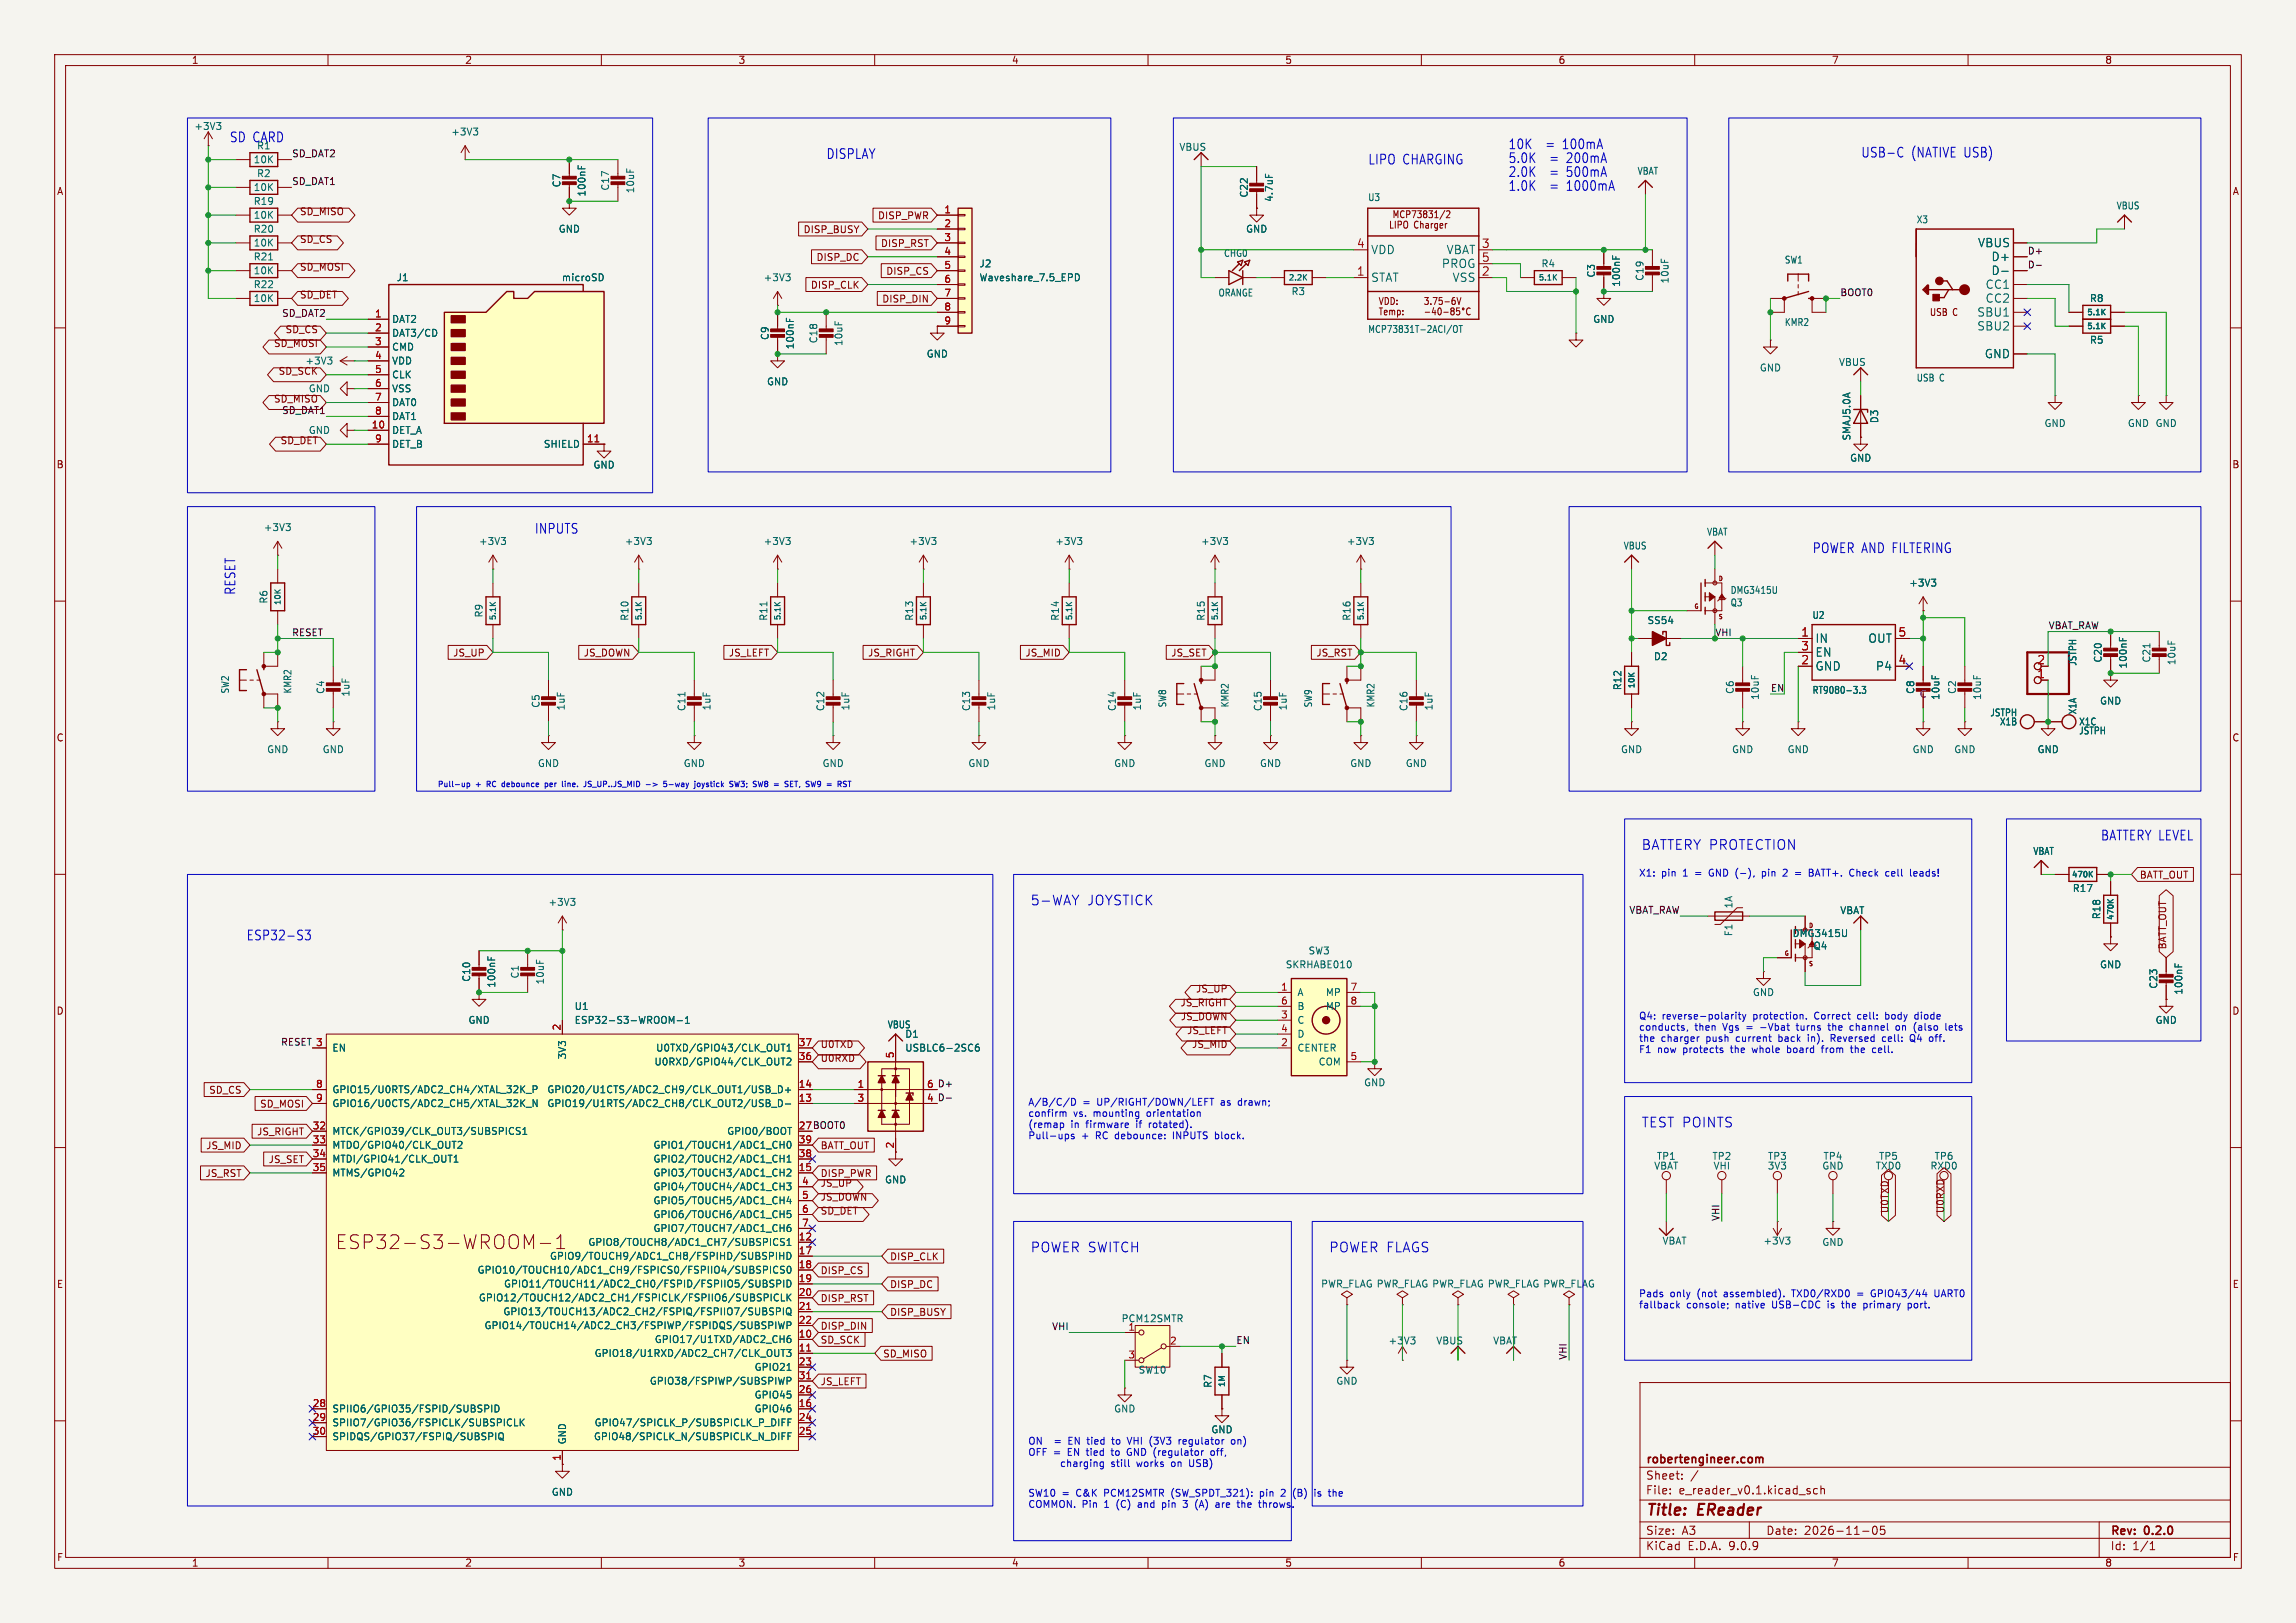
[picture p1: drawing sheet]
<svg xmlns="http://www.w3.org/2000/svg" width="420mm" height="297mm" viewBox="0 0 420 297" stroke-linecap="round" stroke-linejoin="round" font-family="sans-serif">
<defs><g id="words">
<text font-size="3.5" fill="#840000" x="61.3" y="228.8">ESP32-S3-WROOM-1</text>
<g font-size="2.8" fill="#840000">
<text x="301" y="277.9">Title:</text>
<text x="310.6" y="277.9">EReader</text>
</g>
<g font-size="2.5" fill="#0000c2">
<text x="42" y="26.2">SD CARD</text>
<text x="151.1" y="29.2">DISPLAY</text>
<text x="275.8" y="30">5.0K</text>
<text x="275.8" y="27.4">10K</text>
<text x="282.8" y="27.4">=</text>
<text x="283.6" y="30">=</text>
<text x="286" y="27.4">100mA</text>
<text x="286.7" y="30">200mA</text>
<text x="340.4" y="29">USB-C</text>
<text x="349.6" y="29">(NATIVE USB)</text>
<text x="250.2" y="30.2">LIPO CHARGING</text>
<text x="275.8" y="32.5">2.0K</text>
<text x="275.8" y="35.1">1.0K</text>
<text x="283.6" y="32.5">=</text>
<text x="283.6" y="35.1">=</text>
<text x="286.7" y="32.5">500mA</text>
<text x="286.7" y="35.1">1000mA</text>
<text x="97.8" y="97.8">INPUTS</text>
<text x="331.5" y="101.4">POWER AND FILTERING</text>
<text x="43.2" y="109" transform="rotate(-90 43.2 109)">RESET</text>
<text x="300.2" y="155.7">BATTERY PROTECTION</text>
<text x="384.3" y="153.9">BATTERY LEVEL</text>
<text x="188.4" y="165.9">5-WAY</text>
<text x="198.9" y="165.9">JOYSTICK</text>
<text x="45" y="172.2">ESP32-S3</text>
<text x="300.2" y="206.5">TEST POINTS</text>
<text x="188.4" y="229.4">POWER SWITCH</text>
<text x="243" y="229.4">POWER FLAGS</text>
</g>
<g font-size="2.1" fill="#a90000">
<text x="248.1" y="45.5">4</text>
<text x="271" y="45.5">3</text>
<text x="248.1" y="50.5">1</text>
<text x="271" y="48">5</text>
<text x="271" y="50.5">2</text>
<text x="329.4" y="116.6">1</text>
<text x="329.4" y="119.1">3</text>
<text x="347.2" y="116.6">5</text>
<text x="329.4" y="121.7">2</text>
<text x="347.2" y="121.7">4</text>
<text x="372.6" y="124.2">1</text>
<text x="372.6" y="121.7">2</text>
</g>
<g font-size="2.1" fill="#006464">
<text x="250.7" y="46.7">VDD</text>
<text x="264.6" y="46.7">VBAT</text>
<text x="361.8" y="45.4">VBUS</text>
<text x="364.2" y="48">D+</text>
<text x="250.7" y="51.8">STAT</text>
<text x="263.7" y="49.3">PROG</text>
<text x="265.6" y="51.8">VSS</text>
<text x="363.1" y="53.1">CC1</text>
<text x="364.2" y="50.5">D-</text>
<text x="361.6" y="58.1">SBU1</text>
<text x="363.1" y="55.6">CC2</text>
<text x="361.6" y="60.7">SBU2</text>
<text x="363" y="65.8">GND</text>
<text x="332" y="117.8">IN</text>
<text x="341.7" y="117.8">OUT</text>
<text x="332" y="120.4">EN</text>
<text x="332" y="122.9">GND</text>
<text x="343.1" y="122.9">P4</text>
</g>
<g font-size="2.1" fill="#840000">
<text x="301" y="268.2">robertengineer.com</text>
<text x="301" y="273.7">File:</text>
<text x="301" y="271">Sheet:</text>
<text x="307.1" y="273.7">e_reader_v0.1.kicad_sch</text>
<text x="301" y="281.1">Size:</text>
<text x="307.6" y="281.1">A3</text>
<text x="323" y="281.1">Date:</text>
<text x="330" y="281.1">2026-11-05</text>
<text x="386" y="281.3">Rev:</text>
<text x="392.4" y="281.3">0.2.0</text>
<text x="301" y="283.9">KiCad</text>
<text x="308.7" y="283.9">E.D.A.</text>
<text x="316.3" y="283.9">9.0.9</text>
<text x="386" y="283.9">Id:</text>
<text x="390.1" y="283.9">1/1</text>
</g>
<g font-size="1.8" fill="#840000">
<text x="35" y="11.9">1</text>
<text x="85" y="11.9">2</text>
<text x="135" y="11.9">3</text>
<text x="185" y="11.9">4</text>
<text x="235" y="11.9">5</text>
<text x="285" y="11.9">6</text>
<text x="335" y="11.9">7</text>
<text x="385" y="11.9">8</text>
<text x="10.3" y="35.9">A</text>
<text x="408.3" y="35.9">A</text>
<text x="54.8" y="39.5">SD_MISO</text>
<text x="160.5" y="40.3">DISP_PWR</text>
<text x="254" y="41.9">LIPO Charger</text>
<text x="254.6" y="40">MCP73831/2</text>
<text x="54.8" y="44.5">SD_CS</text>
<text x="146.9" y="42.9">DISP_BUSY</text>
<text x="149.3" y="47.9">DISP_DC</text>
<text x="161" y="45.4">DISP_RST</text>
<text x="54.8" y="49.6">SD_MOSI</text>
<text x="148.2" y="53">DISP_CLK</text>
<text x="162" y="50.5">DISP_CS</text>
<text x="54.8" y="54.7">SD_DET</text>
<text x="161.3" y="55.6">DISP_DIN</text>
<text x="252.1" y="55.9">VDD:</text>
<text x="252.1" y="57.8">Temp:</text>
<text x="260.3" y="55.9">3.75-6V</text>
<text x="352.9" y="58">USB C</text>
<text x="50" y="63.6">SD_MOSI</text>
<text x="52.1" y="61.1">SD_CS</text>
<text x="50.9" y="68.7">SD_SCK</text>
<text x="55.8" y="66.9">+3V3</text>
<text x="56.4" y="72">GND</text>
<text x="50" y="73.8">SD_MISO</text>
<text x="51.2" y="81.4">SD_DET</text>
<text x="56.4" y="79.6">GND</text>
<text x="10.3" y="85.9">B</text>
<text x="408.2" y="85.9">B</text>
<text x="82.8" y="120.3">JS_UP</text>
<text x="106.7" y="120.3">JS_DOWN</text>
<text x="133.2" y="120.3">JS_LEFT</text>
<text x="158.7" y="120.3">JS_RIGHT</text>
<text x="187.5" y="120.3">JS_MID</text>
<text x="214.1" y="120.3">JS_SET</text>
<text x="240.7" y="120.3">JS_RST</text>
<text x="10.3" y="135.9">C</text>
<text x="408.2" y="135.9">C</text>
<text x="391.3" y="161">BATT_OUT</text>
<text x="396.3" y="173.8" transform="rotate(-90 396.3 173.8)">BATT_OUT</text>
<text x="10.3" y="185.9">D</text>
<text x="215.8" y="184.2">JS_RIGHT</text>
<text x="218.7" y="181.7">JS_UP</text>
<text x="408.2" y="185.9">D</text>
<text x="150" y="191.9">U0TXD</text>
<text x="215.9" y="186.8">JS_DOWN</text>
<text x="217" y="189.3">JS_LEFT</text>
<text x="218" y="191.9">JS_MID</text>
<text x="150" y="194.4">U0RXD</text>
<text x="38.2" y="200.3">SD_CS</text>
<text x="47.5" y="202.9">SD_MOSI</text>
<text x="169.5" y="201.7">4 D-</text>
<text x="46.9" y="208">JS_RIGHT</text>
<text x="146" y="206.8">27 BOOT0</text>
<text x="37.5" y="215.6">JS_RST</text>
<text x="37.6" y="210.5">JS_MID</text>
<text x="49" y="213">JS_SET</text>
<text x="150" y="210.5">BATT_OUT</text>
<text x="150" y="215.6">DISP_PWR</text>
<text x="150" y="217.3">JS_UP</text>
<text x="150" y="219.8">JS_DOWN</text>
<text x="150" y="222.3">SD_DET</text>
<text x="345.5" y="222.1" transform="rotate(-90 345.5 222.1)">U0TXD</text>
<text x="355.7" y="222.1" transform="rotate(-90 355.7 222.1)">U0RXD</text>
<text x="150" y="233.4">DISP_CS</text>
<text x="162.7" y="230.8">DISP_CLK</text>
<text x="10.3" y="235.9">E</text>
<text x="150" y="238.4">DISP_RST</text>
<text x="162.7" y="235.9">DISP_DC</text>
<text x="408.3" y="235.9">E</text>
<text x="150" y="243.5">DISP_DIN</text>
<text x="162.7" y="241">DISP_BUSY</text>
<text x="150" y="246.1">SD_SCK</text>
<text x="161.4" y="248.6">SD_MISO</text>
<text x="150" y="253.7">JS_LEFT</text>
<text x="10.3" y="285.9">F</text>
<text x="35" y="286.9">1</text>
<text x="85" y="286.9">2</text>
<text x="135" y="286.9">3</text>
<text x="185" y="286.9">4</text>
<text x="235" y="286.9">5</text>
<text x="285" y="286.9">6</text>
<text x="335" y="286.9">7</text>
<text x="385" y="286.9">8</text>
<text x="408.3" y="285.9">F</text>
</g>
<g font-size="1.8" fill="#006464">
<text x="35.5" y="24">+3V3</text>
<text x="82.4" y="25">+3V3</text>
<text x="215.6" y="27.8">VBUS</text>
<text x="46.3" y="30.1">10K</text>
<text x="46.3" y="35.2">10K</text>
<text x="46.9" y="32.6">R2</text>
<text x="102.7" y="34.4" transform="rotate(-90 102.7 34.4)">C7</text>
<text x="111.6" y="35" transform="rotate(-90 111.6 35)">C17</text>
<text x="116.2" y="35.5" transform="rotate(-90 116.2 35.5)">10uF</text>
<text x="299.4" y="32.2">VBAT</text>
<text x="46.3" y="37.7">R19</text>
<text x="46.3" y="40.2">10K</text>
<text x="107.3" y="36.1" transform="rotate(-90 107.3 36.1)">100nF</text>
<text x="228.4" y="36.3" transform="rotate(-90 228.4 36.3)">C22</text>
<text x="233" y="37" transform="rotate(-90 233 37)">4.7uF</text>
<text x="250.2" y="37">U3</text>
<text x="350.5" y="41.1">X3</text>
<text x="387.1" y="38.5">VBUS</text>
<text x="46.3" y="47.9">R21</text>
<text x="46.3" y="42.8">R20</text>
<text x="46.3" y="45.3">10K</text>
<text x="102.1" y="42.8">GND</text>
<text x="223.8" y="47.2">CHG0</text>
<text x="227.8" y="42.8">GND</text>
<text x="46.3" y="52.9">R22</text>
<text x="46.3" y="50.4">10K</text>
<text x="72.5" y="51.7">J1</text>
<text x="102.7" y="51.7">microSD</text>
<text x="139.6" y="51.7">+3V3</text>
<text x="179.1" y="49.1">J2</text>
<text x="179.1" y="51.7">Waveshare_7.5_EPD</text>
<text x="281.9" y="49.1">R4</text>
<text x="291.9" y="50.9" transform="rotate(-90 291.9 50.9)">C3</text>
<text x="296.5" y="52.6" transform="rotate(-90 296.5 52.6)">100nF</text>
<text x="300.8" y="51.5" transform="rotate(-90 300.8 51.5)">C19</text>
<text x="305.4" y="52" transform="rotate(-90 305.4 52)">10uF</text>
<text x="326.4" y="48.4">SW1</text>
<text x="46.3" y="55.5">10K</text>
<text x="71.6" y="59.3">DAT2</text>
<text x="222.8" y="54.5">ORANGE</text>
<text x="236.1" y="54.2">R3</text>
<text x="291.3" y="59.3">GND</text>
<text x="326.4" y="59.9">KMR2</text>
<text x="382.2" y="55.5">R8</text>
<text x="71.6" y="61.8">DAT3/CD</text>
<text x="71.6" y="64.4">CMD</text>
<text x="140.8" y="62.3" transform="rotate(-90 140.8 62.3)">C9</text>
<text x="145.4" y="64" transform="rotate(-90 145.4 64)">100nF</text>
<text x="149.7" y="62.9" transform="rotate(-90 149.7 62.9)">C18</text>
<text x="154.3" y="63.4" transform="rotate(-90 154.3 63.4)">10uF</text>
<text x="169.4" y="65.6">GND</text>
<text x="250.2" y="61.1">MCP73831T-2ACI/OT</text>
<text x="382.2" y="63.1">R5</text>
<text x="71.6" y="66.9">VDD</text>
<text x="71.6" y="69.4">CLK</text>
<text x="71.6" y="72">VSS</text>
<text x="140.2" y="70.7">GND</text>
<text x="321.8" y="68.2">GND</text>
<text x="336.3" y="67.2">VBUS</text>
<text x="350.5" y="70">USB C</text>
<text x="71.6" y="74.5">DAT0</text>
<text x="71.6" y="77.1">DAT1</text>
<text x="343.8" y="77.5" transform="rotate(-90 343.8 77.5)">D3</text>
<text x="71.6" y="79.6">DET_A</text>
<text x="71.6" y="82.1">DET_B</text>
<text x="99.4" y="82.1">SHIELD</text>
<text x="338.7" y="80.7" transform="rotate(-90 338.7 80.7)">SMAJ5.0A</text>
<text x="373.9" y="78.3">GND</text>
<text x="389.1" y="78.3">GND GND</text>
<text x="108.5" y="86">GND</text>
<text x="338.3" y="84.7">GND</text>
<text x="48.2" y="97.4">+3V3</text>
<text x="87.5" y="99.9">+3V3</text>
<text x="114.2" y="99.9">+3V3</text>
<text x="139.6" y="99.9">+3V3</text>
<text x="166.3" y="99.9">+3V3</text>
<text x="192.9" y="99.9">+3V3</text>
<text x="219.6" y="99.9">+3V3</text>
<text x="246.3" y="99.9">+3V3</text>
<text x="296.9" y="100.8">VBUS</text>
<text x="312.1" y="98.2">VBAT</text>
<text x="349.1" y="107.5">+3V3</text>
<text x="49.1" y="110.6" transform="rotate(-90 49.1 110.6)">R6</text>
<text x="88.5" y="113.1" transform="rotate(-90 88.5 113.1)">R9</text>
<text x="115.2" y="113.7" transform="rotate(-90 115.2 113.7)">R10</text>
<text x="140.6" y="113.7" transform="rotate(-90 140.6 113.7)">R11</text>
<text x="167.2" y="113.7" transform="rotate(-90 167.2 113.7)">R13</text>
<text x="193.9" y="113.7" transform="rotate(-90 193.9 113.7)">R14</text>
<text x="220.6" y="113.7" transform="rotate(-90 220.6 113.7)">R15</text>
<text x="247.2" y="113.7" transform="rotate(-90 247.2 113.7)">R16</text>
<text x="316.5" y="111.2">Q3</text>
<text x="316.5" y="108.9">DMG3415U</text>
<text x="331.4" y="113.5">U2</text>
<text x="301.3" y="114.4">SS54</text>
<text x="302.4" y="121">D2</text>
<text x="380" y="121.9" transform="rotate(-90 380 121.9)">JSTPH</text>
<text x="384.7" y="121.3" transform="rotate(-90 384.7 121.3)">C20</text>
<text x="389.2" y="122.4" transform="rotate(-90 389.2 122.4)">100nF</text>
<text x="393.5" y="121.3" transform="rotate(-90 393.5 121.3)">C21</text>
<text x="398.1" y="121.8" transform="rotate(-90 398.1 121.8)">10uF</text>
<text x="42.1" y="127" transform="rotate(-90 42.1 127)">SW2</text>
<text x="53.5" y="127" transform="rotate(-90 53.5 127)">KMR2</text>
<text x="59.5" y="127.1" transform="rotate(-90 59.5 127.1)">C4</text>
<text x="64.1" y="127.6" transform="rotate(-90 64.1 127.6)">1uF</text>
<text x="98.9" y="129.6" transform="rotate(-90 98.9 129.6)">C5</text>
<text x="103.5" y="130.1" transform="rotate(-90 103.5 130.1)">1uF</text>
<text x="125.6" y="130.2" transform="rotate(-90 125.6 130.2)">C11</text>
<text x="130.2" y="130.1" transform="rotate(-90 130.2 130.1)">1uF</text>
<text x="151" y="130.2" transform="rotate(-90 151 130.2)">C12</text>
<text x="155.6" y="130.1" transform="rotate(-90 155.6 130.1)">1uF</text>
<text x="177.6" y="130.2" transform="rotate(-90 177.6 130.2)">C13</text>
<text x="182.2" y="130.1" transform="rotate(-90 182.2 130.1)">1uF</text>
<text x="204.3" y="130.2" transform="rotate(-90 204.3 130.2)">C14</text>
<text x="208.9" y="130.1" transform="rotate(-90 208.9 130.1)">1uF</text>
<text x="213.5" y="129.6" transform="rotate(-90 213.5 129.6)">SW8</text>
<text x="225" y="129.6" transform="rotate(-90 225 129.6)">KMR2</text>
<text x="231" y="130.2" transform="rotate(-90 231 130.2)">C15</text>
<text x="235.6" y="130.1" transform="rotate(-90 235.6 130.1)">1uF</text>
<text x="240.2" y="129.6" transform="rotate(-90 240.2 129.6)">SW9</text>
<text x="251.6" y="129.6" transform="rotate(-90 251.6 129.6)">KMR2</text>
<text x="257.7" y="130.2" transform="rotate(-90 257.7 130.2)">C16</text>
<text x="262.2" y="130.1" transform="rotate(-90 262.2 130.1)">1uF</text>
<text x="296.8" y="126.4" transform="rotate(-90 296.8 126.4)">R12</text>
<text x="317.3" y="127.1" transform="rotate(-90 317.3 127.1)">C6</text>
<text x="321.9" y="128.2" transform="rotate(-90 321.9 128.2)">10uF</text>
<text x="331.4" y="127.2">RT9080-3.3</text>
<text x="350.4" y="127.1" transform="rotate(-90 350.4 127.1)">C8</text>
<text x="355" y="128.2" transform="rotate(-90 355 128.2)">10uF</text>
<text x="358" y="127.1" transform="rotate(-90 358 127.1)">C2</text>
<text x="362.6" y="128.2" transform="rotate(-90 362.6 128.2)">10uF</text>
<text x="364" y="131.3">JSTPH</text>
<text x="380" y="130.8" transform="rotate(-90 380 130.8)">X1A</text>
<text x="384" y="129.1">GND</text>
<text x="365.7" y="132.9">X1B</text>
<text x="380.2" y="132.9">X1C</text>
<text x="380.2" y="134.6">JSTPH</text>
<text x="48.8" y="138">GND</text>
<text x="58.9" y="138">GND</text>
<text x="98.3" y="140.6">GND</text>
<text x="125" y="140.6">GND</text>
<text x="150.4" y="140.6">GND</text>
<text x="177" y="140.6">GND</text>
<text x="203.7" y="140.6">GND</text>
<text x="220.2" y="140.6">GND</text>
<text x="230.4" y="140.6">GND</text>
<text x="246.9" y="140.6">GND</text>
<text x="257" y="140.6">GND</text>
<text x="296.4" y="138">GND</text>
<text x="316.7" y="138">GND</text>
<text x="326.9" y="138">GND</text>
<text x="349.8" y="138">GND</text>
<text x="357.4" y="138">GND</text>
<text x="372.6" y="138">GND</text>
<text x="371.8" y="156.6">VBAT</text>
<text x="100.2" y="166">+3V3</text>
<text x="317.1" y="166.4" transform="rotate(-90 317.1 166.4)">1A</text>
<text x="336.5" y="167.5">VBAT</text>
<text x="379.1" y="163.4">R17</text>
<text x="317.1" y="171.4" transform="rotate(-90 317.1 171.4)">F1</text>
<text x="327.8" y="171.7">DMG3415U</text>
<text x="331.6" y="174">Q4</text>
<text x="384.4" y="168.3" transform="rotate(-90 384.4 168.3)">R18</text>
<text x="86.2" y="179.8" transform="rotate(-90 86.2 179.8)">C10</text>
<text x="95.1" y="179.2" transform="rotate(-90 95.1 179.2)">C1</text>
<text x="235.1" y="177.4">SKRHABE010</text>
<text x="239.3" y="174.9">SW3</text>
<text x="384" y="177.4">GND</text>
<text x="90.8" y="180.9" transform="rotate(-90 90.8 180.9)">100nF</text>
<text x="99.7" y="180.2" transform="rotate(-90 99.7 180.2)">10uF</text>
<text x="105" y="185">U1</text>
<text x="237.2" y="182.5">A</text>
<text x="237.2" y="185">B</text>
<text x="242.4" y="182.5">MP</text>
<text x="242.4" y="185">MP</text>
<text x="320.5" y="182.5">GND</text>
<text x="394.8" y="181" transform="rotate(-90 394.8 181)">C23</text>
<text x="399.4" y="182.1" transform="rotate(-90 399.4 182.1)">100nF</text>
<text x="85.6" y="187.6">GND</text>
<text x="105" y="187.6">ESP32-S3-WROOM-1</text>
<text x="162.3" y="188.4">VBUS</text>
<text x="165.5" y="190.1">D1</text>
<text x="237.2" y="187.6">C</text>
<text x="237.2" y="190.1">D</text>
<text x="394.2" y="187.6">GND</text>
<text x="60.7" y="192.6">EN</text>
<text x="103.7" y="194" transform="rotate(-90 103.7 194)">3V3</text>
<text x="119.6" y="195.2">U0RXD/GPIO44/CLK_OUT2</text>
<text x="119.9" y="192.6">U0TXD/GPIO43/CLK_OUT1</text>
<text x="165.5" y="192.6">USBLC6-2SC6</text>
<text x="237.2" y="192.6">CENTER</text>
<text x="241.1" y="195.2">COM</text>
<text x="60.7" y="200.3">GPIO15/U0RTS/ADC2_CH4/XTAL_32K_P</text>
<text x="60.7" y="202.8">GPIO16/U0CTS/ADC2_CH5/XTAL_32K_N</text>
<text x="100" y="200.3">GPIO20/U1CTS/ADC2_CH9/CLK_OUT1/USB_D+</text>
<text x="100" y="202.8">GPIO19/U1RTS/ADC2_CH8/CLK_OUT2/USB_D-</text>
<text x="249.4" y="199">GND</text>
<text x="60.7" y="207.9">MTCK/GPIO39/CLK_OUT3/SUBSPICS1</text>
<text x="132.9" y="207.9">GPIO0/BOOT</text>
<text x="60.7" y="210.4">MTDO/GPIO40/CLK_OUT2</text>
<text x="60.7" y="213">MTDI/GPIO41/CLK_OUT1</text>
<text x="60.7" y="215.5">MTMS/GPIO42</text>
<text x="119.4" y="210.4">GPIO1/TOUCH1/ADC1_CH0</text>
<text x="119.4" y="213">GPIO2/TOUCH2/ADC1_CH1</text>
<text x="119.4" y="215.5">GPIO3/TOUCH3/ADC1_CH2</text>
<text x="302.5" y="214.2">VBAT</text>
<text x="303" y="212.4">TP1</text>
<text x="313.1" y="212.4">TP2</text>
<text x="313.3" y="214.2">VHI</text>
<text x="323.3" y="214.2">3V3</text>
<text x="323.3" y="212.4">TP3</text>
<text x="333.2" y="214.2">GND</text>
<text x="333.5" y="212.4">TP4</text>
<text x="343" y="214.2">TXD0</text>
<text x="343.6" y="212.4">TP5</text>
<text x="353" y="214.2">RXD0</text>
<text x="353.8" y="212.4">TP6</text>
<text x="119.4" y="218">GPIO4/TOUCH4/ADC1_CH3</text>
<text x="119.4" y="220.6">GPIO5/TOUCH5/ADC1_CH4</text>
<text x="161.8" y="216.8">GND</text>
<text x="119.4" y="223.1">GPIO6/TOUCH6/ADC1_CH5</text>
<text x="119.4" y="225.7">GPIO7/TOUCH7/ADC1_CH6</text>
<text x="304" y="227.9">VBAT</text>
<text x="322.5" y="227.9">+3V3</text>
<text x="87.3" y="233.3">GPIO10/TOUCH10/ADC1_CH9/FSPICS0/FSPIIO4/SUBSPICS0</text>
<text x="100.5" y="230.7">GPIO9/TOUCH9/ADC1_CH8/FSPIHD/SUBSPIHD</text>
<text x="107.5" y="228.2">GPIO8/TOUCH8/ADC1_CH7/SUBSPICS1</text>
<text x="333.2" y="228.2">GND</text>
<text x="87.5" y="238.4">GPIO12/TOUCH12/ADC2_CH1/FSPICLK/FSPIIO6/SUBSPICLK</text>
<text x="92.1" y="235.8">GPIO11/TOUCH11/ADC2_CH0/FSPID/FSPIIO5/SUBSPID</text>
<text x="241.6" y="235.8">PWR_FLAG PWR_FLAG PWR_FLAG PWR_FLAG PWR_FLAG</text>
<text x="88.5" y="243.4">GPIO14/TOUCH14/ADC2_CH3/FSPIWP/FSPIDQS/SUBSPIWP</text>
<text x="92" y="240.9">GPIO13/TOUCH13/ADC2_CH2/FSPIQ/FSPIIO7/SUBSPIQ</text>
<text x="119.7" y="246">GPIO17/U1TXD/ADC2_CH6</text>
<text x="205.1" y="242.2">PCM12SMTR</text>
<text x="206.3" y="243.6">1</text>
<text x="108.7" y="248.5">GPIO18/U1RXD/ADC2_CH7/CLK_OUT3</text>
<text x="137.9" y="251.1">GPIO21</text>
<text x="208.2" y="251.6">SW10</text>
<text x="253.9" y="246.2">+3V3</text>
<text x="262.6" y="246.2">VBUS</text>
<text x="273" y="246.2">VBAT</text>
<text x="118.8" y="253.6">GPIO38/FSPIWP/SUBSPIWP</text>
<text x="137.9" y="256.1">GPIO45</text>
<text x="221.8" y="254.1" transform="rotate(-90 221.8 254.1)">R7</text>
<text x="244.3" y="253.6">GND</text>
<text x="60.7" y="258.7">SPIIO6/GPIO35/FSPID/SUBSPID</text>
<text x="60.7" y="261.2">SPIIO7/GPIO36/FSPICLK/SUBSPICLK</text>
<text x="60.7" y="263.8">SPIDQS/GPIO37/FSPIQ/SUBSPIQ</text>
<text x="108.5" y="263.8">GPIO48/SPICLK_N/SUBSPICLK_N_DIFF</text>
<text x="108.7" y="261.2">GPIO47/SPICLK_P/SUBSPICLK_P_DIFF</text>
<text x="137.9" y="258.7">GPIO46</text>
<text x="203.7" y="258.7">GND</text>
<text x="221.5" y="262.5">GND</text>
<text x="103.7" y="264.4" transform="rotate(-90 103.7 264.4)">GND</text>
<text x="100.8" y="273.9">GND</text>
</g>
<g font-size="1.8" fill="#0000c2">
<text x="46.9" y="27.5">R1</text>
<text x="299.7" y="160.6">X1:</text>
<text x="303.9" y="160.6">pin</text>
<text x="308" y="160.6">1</text>
<text x="310.4" y="160.6">=</text>
<text x="313.1" y="160.6">GND (-),</text>
<text x="323.2" y="160.6">pin</text>
<text x="327.3" y="160.6">2</text>
<text x="332.4" y="160.6">BATT+.</text>
<text x="340" y="160.6">Check</text>
<text x="346.8" y="160.6">cell</text>
<text x="351.5" y="160.6">leads!</text>
<text x="299.7" y="186.8">Q4:</text>
<text x="299.7" y="188.8">conducts,</text>
<text x="299.7" y="190.9">the</text>
<text x="303.9" y="190.9">charger</text>
<text x="304" y="186.8">reverse-polarity</text>
<text x="310" y="188.8">then</text>
<text x="312.2" y="190.9">push</text>
<text x="315.3" y="188.8">Vgs</text>
<text x="317.9" y="190.9">current</text>
<text x="319.7" y="188.8">=</text>
<text x="320.8" y="186.8">protection.</text>
<text x="322.5" y="188.8">-Vbat</text>
<text x="325.8" y="190.9">back</text>
<text x="329.3" y="188.8">turns</text>
<text x="331.4" y="190.9">in).</text>
<text x="332.2" y="186.8">Correct</text>
<text x="335.3" y="188.8">the</text>
<text x="335.8" y="190.9">Reversed</text>
<text x="339.5" y="188.8">channel</text>
<text x="340.3" y="186.8">cell:</text>
<text x="345.4" y="190.9">cell:</text>
<text x="345.5" y="186.8">body</text>
<text x="348.1" y="188.8">on</text>
<text x="350.7" y="190.9">Q4</text>
<text x="351.1" y="186.8">diode</text>
<text x="351.6" y="188.8">(also</text>
<text x="354.4" y="190.9">off.</text>
<text x="357.6" y="188.8">lets</text>
<text x="299.7" y="192.9">F1</text>
<text x="303.2" y="192.9">now</text>
<text x="308" y="192.9">protects</text>
<text x="316.9" y="192.9">the</text>
<text x="321" y="192.9">whole</text>
<text x="327.6" y="192.9">board</text>
<text x="334.1" y="192.9">from</text>
<text x="339.7" y="192.9">the</text>
<text x="343.8" y="192.9">cell.</text>
<text x="188" y="202.5">A/B/C/D</text>
<text x="198.1" y="202.5">=</text>
<text x="200.8" y="202.5">UP/RIGHT/DOWN/LEFT</text>
<text x="223.6" y="202.5">as</text>
<text x="227" y="202.5">drawn;</text>
<text x="188" y="204.6">confirm</text>
<text x="188" y="206.6">(remap</text>
<text x="188" y="208.7">Pull-ups</text>
<text x="195.9" y="206.6">in</text>
<text x="196.4" y="204.6">vs.</text>
<text x="197.8" y="208.7">+</text>
<text x="198.8" y="206.6">firmware</text>
<text x="200.1" y="204.6">mounting</text>
<text x="200.6" y="208.7">RC debounce:</text>
<text x="208.1" y="206.6">if</text>
<text x="210.1" y="204.6">orientation</text>
<text x="210.6" y="206.6">rotated).</text>
<text x="215.1" y="208.7">INPUTS</text>
<text x="222.9" y="208.7">block.</text>
<text x="299.7" y="237.6">Pads</text>
<text x="299.7" y="239.6">fallback</text>
<text x="305.5" y="237.6">only</text>
<text x="308.5" y="239.6">console;</text>
<text x="310.6" y="237.6">(not</text>
<text x="315.6" y="237.6">assembled).</text>
<text x="317.6" y="239.6">native</text>
<text x="324.5" y="239.6">USB-CDC</text>
<text x="328.3" y="237.6">TXD0/RXD0</text>
<text x="334.8" y="239.6">is</text>
<text x="337.6" y="239.6">the</text>
<text x="341.8" y="239.6">primary</text>
<text x="343.2" y="237.6">GPIO43/44</text>
<text x="350.1" y="239.6">port.</text>
<text x="355" y="237.6">UART0</text>
<text x="188" y="264.6">ON</text>
<text x="188" y="266.6">OFF =</text>
<text x="193" y="264.6">=</text>
<text x="195" y="268.7">charging</text>
<text x="195.4" y="266.6">EN tied</text>
<text x="195.7" y="264.6">EN tied</text>
<text x="203.8" y="266.6">to</text>
<text x="204.1" y="264.6">to</text>
<text x="204.4" y="268.7">still</text>
<text x="206.9" y="266.6">GND (regulator</text>
<text x="207.2" y="264.6">VHI</text>
<text x="209.3" y="268.7">works</text>
<text x="211.4" y="264.6">(3V3</text>
<text x="215.8" y="268.7">on</text>
<text x="216.9" y="264.6">regulator</text>
<text x="219.2" y="268.7">USB)</text>
<text x="222.6" y="266.6">off,</text>
<text x="226.7" y="264.6">on)</text>
<text x="188" y="274.1">SW10</text>
<text x="194.3" y="274.1">=</text>
<text x="197" y="274.1">C&amp;K</text>
<text x="202.3" y="274.1">PCM12SMTR</text>
<text x="214.8" y="274.1">(SW_SPDT_321):</text>
<text x="231.2" y="274.1">pin</text>
<text x="235.2" y="274.1">2</text>
<text x="237.6" y="274.1">(B)</text>
<text x="241.8" y="274.1">is</text>
<text x="244.6" y="274.1">the</text>
<text x="188" y="276.1">COMMON. Pin</text>
<text x="202.1" y="276.1">1</text>
<text x="204.5" y="276.1">(C)</text>
<text x="208.6" y="276.1">and</text>
<text x="213.3" y="276.1">pin</text>
<text x="217.3" y="276.1">3</text>
<text x="219.7" y="276.1">(A)</text>
<text x="223.7" y="276.1">are</text>
<text x="227.9" y="276.1">the</text>
<text x="232" y="276.1">throws.</text>
</g>
<g font-size="1.8" fill="#0f0f0f">
<text x="53.3" y="28.9">SD_DAT2</text>
<text x="53.3" y="33.9">SD_DAT1</text>
<text x="51.5" y="58.1">SD_DAT2</text>
<text x="51.5" y="75.9">SD_DAT1</text>
<text x="374.6" y="115.2">VBAT_RAW</text>
<text x="297.9" y="167.3">VBAT_RAW</text>
<text x="169.5" y="199.1">6 D+</text>
<text x="314.6" y="223.5" transform="rotate(-90 314.6 223.5)">VHI</text>
<text x="192.4" y="243.5">VHI</text>
<text x="226.1" y="246">EN</text>
<text x="286.7" y="248.9" transform="rotate(-90 286.7 248.9)">VHI</text>
</g>
<g font-size="1.8" fill="#a90000">
<text x="172.6" y="39.1">1</text>
<text x="172.6" y="41.7">2</text>
<text x="172.6" y="44.2">3</text>
<text x="172.6" y="46.7">4</text>
<text x="172.6" y="49.3">5</text>
<text x="172.6" y="51.8">6</text>
<text x="68.5" y="58.2">1</text>
<text x="172.6" y="54.4">7</text>
<text x="172.6" y="56.9">8</text>
<text x="172.6" y="59.4">9</text>
<text x="68.5" y="60.7">2</text>
<text x="68.5" y="63.2">3</text>
<text x="68.5" y="65.8">4</text>
<text x="68.5" y="68.3">5</text>
<text x="68.5" y="70.9">6</text>
<text x="68.5" y="73.4">7</text>
<text x="68.5" y="75.9">8</text>
<text x="67.9" y="78.5">10</text>
<text x="68.5" y="81">9</text>
<text x="107.3" y="81">11</text>
<text x="234.2" y="181.4">1</text>
<text x="234.2" y="183.9">6</text>
<text x="246.9" y="181.4">7</text>
<text x="246.9" y="183.9">8</text>
<text x="57.7" y="191.5">3</text>
<text x="102.6" y="188.7" transform="rotate(-90 102.6 188.7)">2</text>
<text x="146" y="191.5">37</text>
<text x="234.2" y="186.4">3</text>
<text x="234.2" y="189">4</text>
<text x="234.2" y="191.5">2</text>
<text x="146" y="194.1">36</text>
<text x="163.6" y="193.7" transform="rotate(-90 163.6 193.7)">5</text>
<text x="246.9" y="194.1">5</text>
<text x="57.7" y="199.1">8</text>
<text x="57.7" y="201.7">9</text>
<text x="146" y="199.1">14</text>
<text x="146" y="201.7">13</text>
<text x="156.8" y="199.1">1</text>
<text x="156.8" y="201.7">3</text>
<text x="169.5" y="199.1">6</text>
<text x="169.5" y="201.7">4</text>
<text x="57.1" y="206.8">32</text>
<text x="57.1" y="209.3">33</text>
<text x="146" y="209.3">39</text>
<text x="146" y="206.8">27</text>
<text x="57.1" y="211.8">34</text>
<text x="57.1" y="214.4">35</text>
<text x="146" y="211.8">38</text>
<text x="146" y="214.4">15</text>
<text x="163.6" y="210.3" transform="rotate(-90 163.6 210.3)">2</text>
<text x="146.6" y="216.9">4</text>
<text x="146.6" y="219.5">5</text>
<text x="146.6" y="222">6</text>
<text x="146" y="227.1">12</text>
<text x="146.6" y="224.5">7</text>
<text x="146" y="229.6">17</text>
<text x="146" y="232.2">18</text>
<text x="146" y="234.7">19</text>
<text x="146" y="237.2">20</text>
<text x="146" y="239.8">21</text>
<text x="146" y="242.3">22</text>
<text x="146" y="244.9">10</text>
<text x="146" y="247.4">11</text>
<text x="146" y="249.9">23</text>
<text x="206.3" y="248.7">3</text>
<text x="213.9" y="246.1">2</text>
<text x="57.1" y="257.6">28</text>
<text x="146" y="252.5">31</text>
<text x="146" y="255">26</text>
<text x="146" y="257.6">16</text>
<text x="57.1" y="260.1">29</text>
<text x="57.1" y="262.6">30</text>
<text x="146" y="260.1">24</text>
<text x="146" y="262.6">25</text>
<text x="102.6" y="267.4" transform="rotate(-90 102.6 267.4)">1</text>
</g>
<text font-size="1.8" fill="#840084" x="351.1" y="127.9">C</text>
<g font-size="1.7" fill="#0f0f0f">
<text x="370.8" y="46.6">D+</text>
<text x="370.8" y="49.2">D-</text>
<text x="336.5" y="54.3">BOOT0</text>
<text x="53.3" y="116.5">RESET</text>
<text x="313.7" y="116.5">VHI</text>
<text x="51.3" y="191.4">RESET 3</text>
</g>
<text font-size="1.7" fill="#009600" x="323.8" y="126.7">EN</text>
<g font-size="1.4" fill="#006464">
<text x="235.6" y="51.6">2.2K</text>
<text x="281.3" y="51.6">5.1K</text>
<text x="381.6" y="58">5.1K</text>
<text x="381.6" y="60.5">5.1K</text>
<text x="51.6" y="110.9" transform="rotate(-90 51.6 110.9)">10K</text>
<text x="91" y="113.7" transform="rotate(-90 91 113.7)">5.1K</text>
<text x="117.7" y="113.7" transform="rotate(-90 117.7 113.7)">5.1K</text>
<text x="143.1" y="113.7" transform="rotate(-90 143.1 113.7)">5.1K</text>
<text x="169.7" y="113.7" transform="rotate(-90 169.7 113.7)">5.1K</text>
<text x="196.4" y="113.7" transform="rotate(-90 196.4 113.7)">5.1K</text>
<text x="223.1" y="113.7" transform="rotate(-90 223.1 113.7)">5.1K</text>
<text x="249.7" y="113.7" transform="rotate(-90 249.7 113.7)">5.1K</text>
<text x="299.3" y="126.1" transform="rotate(-90 299.3 126.1)">10K</text>
<text x="378.8" y="160.8">470K</text>
<text x="386.9" y="168.5" transform="rotate(-90 386.9 168.5)">470K</text>
<text x="224.3" y="254" transform="rotate(-90 224.3 254)">1M</text>
</g>
<g font-size="1.4" fill="#0000c2">
<text x="80" y="144.2">Pull-up</text>
<text x="87" y="144.2">+</text>
<text x="89.3" y="144.2">RC</text>
<text x="92.3" y="144.2">debounce</text>
<text x="100.4" y="144.2">per</text>
<text x="103.8" y="144.2">line.</text>
<text x="108.1" y="144.2">JS_UP..JS_MID</text>
<text x="119.7" y="144.2">-&gt;</text>
<text x="123.2" y="144.2">5-way</text>
<text x="129.1" y="144.2">joystick</text>
<text x="135.8" y="144.2">SW3;</text>
<text x="140.3" y="144.2">SW8</text>
<text x="144.4" y="144.2">=</text>
<text x="146.6" y="144.2">SET,</text>
<text x="150.8" y="144.2">SW9</text>
<text x="154.8" y="144.2">=</text>
</g>
<g font-size="1.1" fill="#840000">
<text x="314.3" y="106.7">D</text>
<text x="309.9" y="111.8">G</text>
<text x="314.3" y="113.7">S</text>
<text x="326.4" y="175.3">G</text>
<text x="330.8" y="177.2">S</text>
</g>
<text font-size="1.1" fill="#006464" x="330.8" y="170.2">D</text>
</g></defs>
<path d="M0 0h420v297h-420z" fill="#f5f4ef" stroke="#f5f4ef" stroke-width=".18"/>
<g fill="none" stroke="#840000" stroke-width=".18">
<path d="M10 10h400v277h-400zM12 12h396v273h-396zM60 10v2M110 10v2M160 10v2M210 10v2M260 10v2M310 10v2M360 10v2M104.1 36.8v1.3h1.3l-1.3 1.3-1.2-1.3h1.2M104.1 36.8h.1M104.1 29.2v3.3"/>
<path d="M104.1 33.5v3.3M113 29.2v3.3M113 33.5v3.3M323.8 54.6h2.6v2.6h-2.6M328.9 50.2v1.2M328.9 52.1v.6M328.9 53.3v.7M334 54.6h-2.5v2.6h2.5M368.3 54.6h2.5M368.3 57.2h2.5M368.3 44.5h2.5M368.3 47h2.5"/>
<path d="M368.3 49.5h2.5M368.3 52.1h2.5M368.3 59.7h2.5M10 60h2M368.3 64.8h2.5M408 60h2M110.5 81.3v1.3h1.3l-1.3 1.2-1.3-1.2h1.3M110.5 81.3h.1M10 110h2M298.4 101.6v2.5M298.4 119.4v2.5M299.7 116.8h7.6"/>
<path d="M328.9 116.8h2.6M328.9 119.4h2.6M346.7 116.8h2.5M408 110h2M298.4 127v2.5M318.8 132.1v1.3h1.2l-1.2 1.2-1.3-1.2h1.3M318.8 132.1h.1M318.8 121.9v3.3M318.8 126.2v3.3M328.9 132.1v1.3h1.3l-1.3 1.2-1.2-1.2h1.2M328.9 132.1h.1M328.9 121.9h2.6"/>
<path d="M346.7 121.9h2.5M351.8 132.1v1.3h1.3l-1.3 1.2-1.3-1.2h1.3M351.8 132.1h.1M351.8 121.9v3.3M351.8 127v2.5M359.4 132.1v1.3h1.3l-1.3 1.2-1.3-1.2h1.3M359.4 132.1h.1M359.4 121.9v3.3M359.4 126.2v3.3M372.1 132.1h2.5M10 160h2M408 160h2"/>
<path d="M10 210h2M408 210h2M300 253h108v32h-108zM10 260h2M300 278.5h108M300 274.5h108M300 268.5h108M305.5 273.2v.2M305.5 272.5v.1M307.7 270.5v.2M307.7 269.8v.1M310.6 269.1l-1.3 1.9"/>
<path d="M320 278.5v3M330.9 272.9l.3 .2-.3 .3M330.9 272.4l.2 .1M332.4 272.5l-.4-.1-.3 .3v.4l.2 .2h.5M333.1 272.5l.2-.1 .4 .1v.9M333.1 271.9v1.5M342.7 279.4l.2-.1a.8 .8 0 0 1 .5 .7 .8 .8 0 0 1-.5 .8l-.2-.2-.2-.4zM344.7 279.3h-.7l-.1 .7 .3-.1h.5l.1 .2-.1 .5-.2 .2-.6-.2M384 278.5v6.5M408 260h2M60 285v2M110 285v2"/>
<path d="M160 285v2M210 285v2M260 285v2M300 281.5h108M310 285v2M340.7 280.2h1.2M360 285v2M393.3 283.6h.9M393.3 282.5l.4-.4v1.5"/>
</g>
<path d="M321.2 266.8l.4-.1 .2 .2M321.8 266.9l.2-.2 .4 .1 .1 .9M321.8 266.9v.8" fill="none" stroke="#840000" stroke-width=".3"/>
<g fill="#840000" stroke="#840000" stroke-width=".18">
<path d="M102.9 32.3h2.5v.5h-2.5z"/>
<path d="M102.9 33.3h2.5v.5h-2.5z"/>
<path d="M350.5 125h2.6v.5h-2.6z"/>
<path d="M350.5 126h2.6v.5h-2.6z"/>
<path d="M358.1 125h2.6v.5h-2.6z"/>
<path d="M358.1 126h2.6v.5h-2.6z"/>
<path d="M317.5 125h2.5v.5h-2.5z"/>
<path d="M317.5 126h2.5v.5h-2.5z"/>
<path d="M111.8 32.3h2.5v.5h-2.5z"/>
<path d="M111.8 33.3h2.5v.5h-2.5z"/>
<path d="M353.6 53.9h1.2v1.2h-1.2z"/>
<circle cx="326.4" cy="54.6" r=".33"/>
<circle cx="331.5" cy="54.6" r=".33"/>
<circle cx="354.8" cy="51.4" r=".7"/>
</g>
<path d="M105.7 30.3v.6M106.4 30.5v.4M366.2 49.6h1.1M340.2 126.8v.1M340.6 125.6h.7l-.4 .5 .3 .1v.6l-.1 .1-.5-.1" fill="none" stroke="#006464" stroke-width=".18"/>
<g fill="none" stroke="#840000" stroke-width=".25">
<path d="M327 51.4v-1.2h3.8v1.2M330.8 53.3l-4.4 1.3M330.8 54.6h.7M350.5 41.9v5.1M350.5 41.9h17.8v25.4h-17.8zM351.8 53l.8-.8h.2v1.6h-.2zM352 53l.4-.4v.8l-.2-.4M352.6 52.2v1.4M352.8 53h6.6M355.2 51.4h1l1 1.6M356.5 53l-.9 1.5h-1.2M297.2 102.9l1.2-1.3 1.3 1.3"/>
<path d="M304.2 116.1v-.5h.6v2.5h.6v-.5M331.5 114.3h15.2v10.2h-15.2zM297.2 121.9h2.5v5.1h-2.5z"/>
<circle cx="370.8" cy="132.1" r="1.27"/>
</g>
<path d="M302.3 115.6l2.5 1.2-2.5 1.3z" fill="#840000" stroke="#840000" stroke-width=".25"/>
<circle cx="359.4" cy="53" r=".5" fill="none" stroke="#840000" stroke-width="1"/>
<path d="M81.3 57.2h7.6l3.8-3.9h1.3v1.3h2.5l1.3-1.3h12.7v24.2h-29.2z" fill="#ffffc2"/>
<path d="M45.7 53.3h5.1v2.6h-5.1zM81.3 57.2h7.6l3.8-3.9h1.3v1.3h2.5l1.3-1.3h12.7v24.2h-29.2zM106.7 53.3v-1.2h-35.6v33h35.6v-7.6M88.9 109.2h2.5v5.1h-2.5zM115.6 109.2h2.5v5.1h-2.5zM141 109.2h2.5v5.1h-2.5zM247.6 109.2h2.6v5.1h-2.6zM243.2 125.1h-1.3v3.8h1.3M245.1 125.1l1.3 4.4M246.4 124.5v.6M313.7 166.9h5.1v1.5h-5.1z" fill="none" stroke="#840000" stroke-width=".25"/>
<g fill="#840000" stroke="#840000" stroke-width=".25">
<path d="M82.5 57.8h2.6v1.3h-2.6z"/>
<path d="M82.5 60.3h2.6v1.3h-2.6z"/>
<path d="M82.5 62.9h2.6v1.2h-2.6z"/>
<path d="M82.5 65.4h2.6v1.3h-2.6z"/>
<path d="M82.5 67.9h2.6v1.3h-2.6z"/>
<path d="M82.5 70.5h2.6v1.3h-2.6z"/>
<path d="M82.5 73h2.6v1.3h-2.6z"/>
<path d="M82.5 75.6h2.6v1.2h-2.6z"/>
</g>
<g fill="none" stroke="#840000" stroke-width=".18">
<path d="M85.1 29.2h.1M85.1 26.7l-.8 1.2M85.1 26.7l.8 1.2M85.1 26.7v2.5M43.2 54.6h2.5M50.8 54.6h2.5M67.3 58.4h3.8M62.2 66h2.6M62.2 66l1.3 .8M63.5 65.3l-1.3 .7M64.8 66h.1M67.3 61h3.8"/>
<path d="M67.3 63.5h3.8M67.3 66h3.8M67.3 68.6h3.8M67.3 71.1h3.8M67.3 73.7h3.8M67.3 76.2h3.8M67.3 78.7h3.8M375.9 72.4v1.3h1.3l-1.3 1.2-1.3-1.2h1.3M375.9 72.4h.1M391.2 72.4v1.3h1.2l-1.2 1.2-1.3-1.2h1.3M391.2 72.4h.1M396.2 72.4v1.3h1.3l-1.3 1.2-1.2-1.2h1.2"/>
<path d="M396.2 72.4h.1M67.3 81.3h3.8M106.7 81.3h3.8M90.2 104.1h.1M90.2 101.6l-.8 1.3M90.2 101.6l.7 1.3M90.2 101.6v2.5M90.2 106.7v2.5M90.2 114.3v2.5M116.8 104.1h.1M116.8 101.6l-.7 1.3M116.8 101.6l.8 1.3"/>
<path d="M116.8 101.6v2.5M116.8 106.7v2.5M116.8 114.3v2.5M142.2 104.1h.1M142.2 101.6l-.7 1.3M142.2 101.6l.8 1.3M142.2 101.6v2.5M142.2 106.7v2.5M142.2 114.3v2.5M222.2 104.1h.1M222.2 101.6l-.7 1.3M222.2 101.6l.8 1.3"/>
<path d="M222.2 101.6v2.5M248.9 104.1h.1M248.9 101.6l-.7 1.3M248.9 101.6l.8 1.3M248.9 101.6v2.5M248.9 106.7v2.5M248.9 114.3v2.5M100.3 134.6v1.3h1.3l-1.3 1.3-1.2-1.3h1.2M100.3 134.6h.1M100.3 124.5v3.3M100.3 128.8v3.3M127 134.6v1.3h1.3l-1.3 1.3-1.3-1.3h1.3"/>
<path d="M127 134.6h.1M127 124.5v3.3M127 128.8v3.3M152.4 134.6v1.3h1.3l-1.3 1.3-1.3-1.3h1.3M152.4 134.6h.1M152.4 124.5v3.3M152.4 128.8v3.3M222.2 134.6v1.3h1.3l-1.3 1.3-1.2-1.3h1.2M222.2 134.6h.1M232.4 134.6v1.3h1.3l-1.3 1.3-1.3-1.3h1.3M232.4 134.6h.1M232.4 124.5v3.3"/>
<path d="M232.4 128.8v3.3M241.9 127h1.3M243.8 127h.7M245.1 127h.6M246.4 121.9v2.6h2.5v-2.6M246.4 132.1v-2.6h2.5v2.6M248.9 134.6v1.3h1.3l-1.3 1.3-1.3-1.3h1.3M248.9 134.6h.1M259.1 134.6v1.3h1.2l-1.2 1.3-1.3-1.3h1.3M259.1 134.6h.1M259.1 124.5v3.3M259.1 128.8v3.3"/>
<path d="M298.4 132.1v1.3h1.3l-1.3 1.2-1.2-1.2h1.2M298.4 132.1h.1M96.5 174v3.3M96.5 178.3v3.3M312.4 167.6h7.6M318.8 166.1h-1l-3.1 3.1h-1M322.6 177.8v1.3h1.2l-1.2 1.2-1.3-1.2h1.3M322.6 177.8h.1M266.7 237.5l1-.6-1-.7-1 .7 1 .6v1.3M266.7 238.8h.1"/>
</g>
<g fill="none" stroke="#006464" stroke-width=".18">
<path d="M86.6 23.4h.8l-.4 .5M87.1 23.9l.3 .3v.3l-.3 .2M109.9 50.1a.68 .68 0 0 1 .4 .6 .68 .68 0 0 1-.4 .7M59.9 65.3h.8l-.4 .5M60.5 65.8l.2 .3v.3l-.2 .2M79.7 60.3l.2 .5-.2 .7M91.7 98.4h.8l-.5 .5M92.2 98.9l.3 .2v.3l-.3 .2M118.4 98.4h.7l-.4 .5M118.9 98.9l.2 .2v.3l-.2 .2M143.8 98.4h.7l-.4 .5M144.3 98.9l.2 .2v.3l-.2 .2"/>
<path d="M223.8 98.4h.7l-.4 .5M224.3 98.9l.2 .2v.3l-.2 .2M250.4 98.4h.8l-.4 .5M251 98.9l.2 .2v.3l-.2 .2M140.3 110.2v.7M125.3 126.7v.7"/>
</g>
<path d="M108.8 80.9h.8" fill="none" stroke="#a90000" stroke-width=".18"/>
<g fill="#840000" stroke="#840000" stroke-width=".18">
<path d="M125.7 127.5h2.6v.5h-2.6z"/>
<path d="M125.7 128.5h2.6v.5h-2.6z"/>
<path d="M151.1 127.5h2.6v.5h-2.6z"/>
<path d="M151.1 128.5h2.6v.5h-2.6z"/>
<path d="M257.8 127.5h2.5v.5h-2.5z"/>
<path d="M257.8 128.5h2.5v.5h-2.5z"/>
<path d="M99.1 127.5h2.5v.5h-2.5z"/>
<path d="M99.1 128.5h2.5v.5h-2.5z"/>
<path d="M231.1 127.5h2.6v.5h-2.6z"/>
<path d="M231.1 128.5h2.6v.5h-2.6z"/>
<path d="M95.2 177h2.6v.5h-2.6z"/>
<path d="M95.2 178.1h2.6v.5h-2.6z"/>
<circle cx="246.4" cy="129.5" r=".33"/>
<circle cx="246.4" cy="124.5" r=".33"/>
</g>
<path d="M207.6 242.6h6.4v7.6h-6.4z" fill="#ffffc2"/>
<g fill="none" stroke="#840000" stroke-width=".18">
<path d="M87.6 181.6v1.3h1.3l-1.3 1.3-1.2-1.3h1.2M87.6 181.6h.1M205.7 254v1.3h1.3l-1.3 1.2-1.2-1.2h1.2M205.7 254h.1M205.7 248.9h2.6M205.7 243.8h2.6M207.6 242.6h6.4v7.6h-6.4zM212.5 246.6l-3.3 2.1M213.4 246.4h2.5M223.5 257.8v1.3h1.3l-1.3 1.2-1.3-1.2h1.3M223.5 257.8h.1M223.5 247.6v2.6"/>
<path d="M223.5 255.3v2.5M102.9 268v1.2h1.2l-1.2 1.3-1.3-1.3h1.3M102.9 268h.1"/>
<circle cx="208.8" cy="243.8" r=".46"/>
<circle cx="208.8" cy="248.9" r=".46"/>
<circle cx="212.9" cy="246.4" r=".46"/>
</g>
<path d="M222.2 250.2h2.6v5.1h-2.6z" fill="none" stroke="#840000" stroke-width=".25"/>
<path d="M59.7 189.2h86.3v76.2h-86.3z" fill="#ffffc2"/>
<g fill="none" stroke="#840000" stroke-width=".18">
<path d="M87.6 174v3.3M87.6 178.3v3.3M102.9 170.2h.1M102.9 167.6v2.6M102.9 167.6l-.8 1.3M102.9 167.6l.7 1.3M57.1 191.8h2.6M57.1 199.4h2.6M59.7 189.2h86.3v76.2h-86.3zM102.9 186.7v2.5M146 191.8h2.6M146 199.4h2.6"/>
<path d="M146 194.3h2.6M57.1 201.9h2.6M57.1 207h2.6M57.1 209.6h2.6M57.1 212.1h2.6M57.1 214.6h2.6M146 201.9h2.6M146 209.6h2.6M146 212.1h2.6M146 214.6h2.6M146 217.2h2.6M146 219.7h2.6"/>
<path d="M163.8 210.8v1.3h1.3l-1.3 1.3-1.2-1.3h1.2M96.8 227.8l.8-1.8v2.5M98.8 227.5h2M101.8 228.5h1.5M101.8 226.7l.8-.7v2.5M146 222.2h2.6M146 224.8h2.6M146 227.3h2.6M146 229.9h2.6M146 232.4h2.6M146 234.9h2.6M146 237.5h2.6"/>
<path d="M246.4 237.5l1-.6-1-.7-1 .7 1 .6v1.3M246.4 238.8h.1M57.1 257.8h2.6M146 257.8h2.6M146 240h2.6M146 242.6h2.6M146 245.1h2.6M146 247.6h2.6M146 250.2h2.6M146 252.7h2.6M146 255.3h2.6M57.1 260.3h2.6"/>
<path d="M57.1 262.9h2.6M102.9 265.4v2.6M146 260.3h2.6M146 262.9h2.6"/>
</g>
<g fill="none" stroke="#006464" stroke-width=".18">
<path d="M89.2 175.1v.6M89.8 175.2v.5M104.4 164.4h.8l-.5 .5M104.9 164.9l.3 .2v.3l-.3 .3M95.3 198.7v1.3M95.5 199.2l.5 .8M96 198.7l-.7 .7M97.5 199.4l.6-.1 .1-.2v-.3l-.7-.1v1.3M122.8 186.9l.5-.9v1.3M123.9 186.8h.9M125.4 187.3h.7M125.4 186.4l.3-.4v1.3"/>
<path d="M140.2 198.7h.4l.2 .2-.2 .4 .2 .1 .1 .3-.3 .3h-.4zM140.2 199.3h.4M142.4 198.7a.64 .64 0 0 1 .7 .6 .64 .64 0 0 1-.7 .7zM142.9 191.1h.7M142.9 193.6h.7M143.2 191.1v1.2M143.2 193.6v1.3M143.7 199.5h.9M144 192.3h.7M144 191.4l.3-.3v1.2M144 193.7l.4-.1 .3 .4-.8 .9h.8M144.1 199v1"/>
<path d="M73.3 213.9l.4 .1 .2 .3-.8 .9h.8M82 211.4h.7M82.3 211.4v1.3M82.7 208.9h.7M83.1 208.9v1.2M83.1 212.7h.7M83.1 211.8l.3-.4v1.3M83.8 209l.5-.1 .2 .3-.8 .9h.8M93.9 206.4a.6 .6 0 0 0-.8 .5 .6 .6 0 0 0 .6 .7l.2-.1M95.2 206.4l-.5-.1-.2 .1v.4l.5 .2 .2 .3-.3 .3-.5-.1M95.3 201.2v1.3M95.5 201.8l.5 .7"/>
<path d="M95.6 207.6h.8M95.6 206.7l.4-.4v1.3M96 201.2l-.7 .8M96.2 200.1h1M96.2 202.6h1M98.2 201.2v1.3l-.7-1.3v1.3M139.4 201.2l.2 .1M139.6 202v.4M140.2 201.2h.4l.2 .3-.2 .3 .2 .2 .1 .3-.3 .2h-.4zM140.2 201.8h.4M141.1 200.1h1M141.1 202.6h1"/>
<path d="M142.4 201.2a.64 .64 0 0 1 .7 .7 .64 .64 0 0 1-.7 .6zM142.7 209.5h.7M142.7 211.4v1.3M142.7 212h.7M142.7 214.5h.7M142.7 217.1h.7M142.7 219.6h.7M143.4 208.9v1.2M143.4 211.4v1.3M143.4 213.9v1.3M143.4 216.5v1.2M143.4 219v1.3"/>
<path d="M143.7 202h.9M143.9 216.5h.8l-.4 .5 .3 .1v.5l-.2 .1-.5-.1M144 212.7h.7M144 214.1l.4-.2 .3 .4-.8 .9h.8M144 211.8l.3-.4v1.3M144.1 206.3h.7M144.1 209l.2-.1a.68 .68 0 0 1 .4 .6 .68 .68 0 0 1-.4 .6l-.3-.5zM144.3 219l-.3 .9h.8M144.4 206.3v1.3M144.6 219.4v.9M138.5 237.2l.7 .5-.2 .4-.5-.1M138.9 239.3v1.1l-.2 .2"/>
<path d="M139 234.3v1l-.1 .2h-.4M139.1 231.8l-.5-.1-.1 .1v.4l.5 .2 .1 .3-.2 .3-.5-.1M139.2 236.9l-.4-.1-.3 .2M139.6 239.3h.4l.2 .3-.2 .3 .2 .2 .1 .3-.3 .2h-.4zM139.6 239.9h.4M139.6 234.3h.4l.3 .2-.3 .4 .3 .1v.3l-.2 .2h-.5zM139.6 234.9h.4M139.7 232.4l.6-.1 .1-.2-.1-.3-.6-.1v1.3M139.8 237.5l.6-.1 .1-.2v-.3l-.7-.1v1.3M140.8 229.8h.6l.1-.2-.1-.3-.6-.1v1.2M140.9 231.7v1.3M141.1 236.8v1.3"/>
<path d="M141.5 239.4l-.5-.1-.2 .2v.3l.6 .3 .1 .3-.3 .2-.4-.1M141.5 234.3h-.4l-.2 .1v.3l.5 .3 .1 .3-.2 .2h-.5M142 229.2v1.2M142.1 234.9h.6l.1-.2v-.3l-.7-.1v1.2M142.3 226.8a.6 .6 0 0 0-.9 .4 .6 .6 0 0 0 .6 .7l.3-.1M142.3 231.8a.6 .6 0 0 0-.9 .5 .6 .6 0 0 0 .6 .7l.3-.1M142.4 236.9a.6 .6 0 0 0-.8 .4 .6 .6 0 0 0 .6 .8l.2-.2M142.6 229.2v1.2M142.6 229.8h.8M142.7 222.2h.7M142.7 224.7h.7M142.9 236.8v1.3h.6"/>
<path d="M143.3 239.3v1.3M143.4 229.2v1.2M143.4 234.3v1.2M143.4 221.6v1.2M143.4 224.1v1.3M143.5 226.7l-.5-.1-.2 .2v.3l.6 .3 .1 .3-.3 .2-.4-.1M143.5 231.8l-.5-.1-.2 .1v.4l.6 .2 .1 .3-.3 .3-.4-.1M143.9 239.5l.2-.2a.43 .43 0 0 1 .6 .5v.4a.42 .42 0 0 1-.4 .4 .42 .42 0 0 1-.5-.4zM144 229.2a.64 .64 0 0 1 .7 .6 .64 .64 0 0 1-.7 .6zM144 234.3a.64 .64 0 0 1 .7 .6 .64 .64 0 0 1-.7 .6zM144 236.8v1.3M144 227l.3-.4v1.3"/>
<path d="M144 227.9h.7M144.1 231.8l.2-.1a.68 .68 0 0 1 .4 .7 .68 .68 0 0 1-.4 .6l-.3-.5zM144.1 237.3l.6 .8M144.6 224.1l-.4 .1a.86 .86 0 0 0 0 1.2l.4-.2 .1-.4-.3-.2h-.2l-.2 .2M144.6 221.6h-.6v.6l.1-.2 .5 .1 .1 .2-.1 .4-.2 .1-.4-.1M144.7 236.8l-.7 .7M87.7 257.7l.3 .1 .1 .3-.2 .3h-.3M87.7 257.1l.4 .1M88.7 257.8l.6-.1 .1-.2v-.3l-.7-.1v1.3M90 257.1v1.3M90.6 257.1a.64 .64 0 0 1 .7 .7 .64 .64 0 0 1-.7 .6zM92.3 259.7v1.2"/>
<path d="M93.6 259.8a.6 .6 0 0 0-.9 .4 .6 .6 0 0 0 .6 .7l.3-.1M94.1 259.7v1.2h.6M95.2 259.7v1.2M95.9 259.7l-.7 .7M140.1 241.9h-.5l-.2 .1v.4l.6 .2 .1 .3-.2 .2h-.5M140.6 242.5h.6l.2-.2-.1-.3-.7-.1v1.2M141.7 247v1l.3 .2h.3l.2-.2v-1M141.9 241.9v1.2M142 240l.6-.1 .2-.1-.1-.3-.7-.2v1.3M142.4 241.9l.3 1.2 .2-.9 .3 .9 .3-1.2M142.5 259.7v1.2M142.7 244.4v1.3"/>
<path d="M142.7 245h.7M142.9 247h.7M143.2 247v1.2M143.4 244.4v1.3M143.5 252l-.3 1.3-.3-.9-.2 .9M143.7 259.7h-.6v1.2M143.9 247h.8l-.4 .4 .3 .2v.5l-.2 .1-.5-.1M144 242.5h.6l.1-.2-.1-.3-.6-.1v1.2M144 252.7l.6-.1 .1-.1-.1-.3-.6-.2v1.3M144 250.8h.7M144.1 240.3l.7 .4M144.6 244.4l-.4 .1a.86 .86 0 0 0 0 1.2l.4-.1 .1-.5-.3-.2h-.2l-.2 .2"/>
<path d="M144.8 259.7h-.7v1.2M89.4 262.9l.6-.1 .1-.2v-.3l-.7-.1v1.3M90.7 262.2v1.3M91.4 262.3l.1-.1a.43 .43 0 0 1 .6 .4v.4a.42 .42 0 0 1-.5 .5 .42 .42 0 0 1-.4-.5v-.4zM91.5 263.2l.6 .4M95.3 260.2l.6 .7M142.5 262.2v1.3M143.1 260.3h.4M143.1 262.8h.4M143.7 262.2h-.6v1.3M144.1 260.3h.5M144.1 262.8h.5"/>
<path d="M144.8 262.2h-.7v1.3"/>
</g>
<path d="M147.6 239.6h.7M147.6 247.2h.7M147.6 252.3h.7" fill="none" stroke="#a90000" stroke-width=".18"/>
<g fill="#840000" stroke="#840000" stroke-width=".18">
<path d="M86.4 177h2.5v.5h-2.5z"/>
<path d="M86.4 178.1h2.5v.5h-2.5z"/>
</g>
<path d="M158.7 194.3h10.2v12.7h-10.2z" fill="#ffffc2"/>
<g fill="none" stroke="#840000" stroke-width=".25">
<path d="M45.7 27.9h5.1v2.6h-5.1zM381 55.9h5.1v5.1h-5.1zM381 58.4h5.1M387.3 40.6l1.3-1.2 1.3 1.2M216.5 125.1h-1.2v3.8h1.2M218.4 125.1l1.3 4.4M219.7 124.5v.6M327.7 170.2v5.1M328.4 169.5v.7M328.4 172v1.5M328.4 174.6v1.3M339.1 168.9l1.3-1.3 1.2 1.3"/>
<path d="M158.7 194.3h10.2v12.7h-10.2zM160.7 196.9h1.2M162.6 190.5l1.2-1.3 1.3 1.3M163.2 196.9h1.3M160.7 203.2h1.2M163.2 203.2h1.3M165.7 200h1.3v.4M303.5 224.8l1.3 1.3 1.3-1.3M265.4 247.6l1.3-1.2 1.3 1.2M275.6 247.6l1.3-1.2 1.2 1.2"/>
</g>
<g fill="none" stroke="#840000" stroke-width=".18">
<path d="M38.1 26.7h.1M38.1 24.1l-.8 1.3M38.1 24.1l.8 1.3M38.1 24.1v2.6M43.2 29.2h2.5M50.8 29.2h2.5M388.6 39.4v2.5M378.5 57.2h2.5M378.5 59.7h2.5M386.1 57.2h2.5M386.1 59.7h2.5M63.5 71.1v-1.2l-1.3 1.2 1.3 1.3v-1.3h1.3"/>
<path d="M63.5 78.7v-1.2l-1.3 1.2 1.3 1.3v-1.3h1.3M64.8 71.1h.1M64.8 78.7h.1M61 132.1v1.3h1.2l-1.2 1.2-1.3-1.2h1.3M61 132.1h.1M205.7 134.6v1.3h1.3l-1.3 1.3-1.2-1.3h1.2M205.7 134.6h.1M205.7 124.5v3.3M205.7 128.8v3.3M215.3 127h1.2M217.2 127h.6M218.4 127h.7"/>
<path d="M219.7 132.1v-2.6h2.5v2.6M219.7 121.9v2.6h2.5v-2.6M325.1 175.3h2.6M326.8 174.1h.2M328.4 172.7h1.8v5.1M328.4 170.2h3.1v5.1h-3.1M330.2 167.6v2.6M331.1 176h.4M331.4 169l-.3-.1v.9M331.5 173.2h-.5l-.3 .3M340.4 167.6v2.6M156.2 199.4h15.2"/>
<path d="M161.3 196.9v-1.3h5.1v10.1h-5.1v-7.6M163.8 189.2v21.6M251.5 194.3v1.3h1.2l-1.2 1.3-1.3-1.3h1.3M251.5 194.3h.1M156.2 201.9h12.7M304.8 215.9v2.5M315 215.9v2.5M325.1 215.9v2.5M335.3 215.9v2.5M256.5 237.5l1.1-.6-1.1-.7-1 .7 1 .6v1.3M256.5 238.8h.1M276.9 237.5l1-.6-1-.7-1.1 .7 1.1 .6v1.3"/>
<path d="M276.9 238.8h.1M287 237.5l1-.6-1-.7-1 .7 1 .6v1.3M287 238.8h.1M304.8 223.5v2.6M324.4 224.8l.7 1.3M325.1 223.5h.1M325.1 223.5v2.6M325.9 224.8l-.8 1.3M335.3 223.5v1.3h1.2l-1.2 1.3-1.3-1.3h1.3M335.3 223.5h.1M246.4 248.9v1.3h1.2l-1.2 1.3-1.3-1.3h1.3M246.4 248.9h.1"/>
<path d="M256.5 248.9h.1M256.5 246.4l-.7 1.2M256.5 246.4l.8 1.2M256.5 246.4v2.5M266.7 246.4v2.5M276.9 246.4v2.5"/>
<circle cx="330.2" cy="175.3" r=".36"/>
<circle cx="304.8" cy="215.1" r=".76"/>
<circle cx="315" cy="215.1" r=".76"/>
<circle cx="325.1" cy="215.1" r=".76"/>
<circle cx="335.3" cy="215.1" r=".76"/>
<circle cx="345.4" cy="215.1" r=".76"/>
<circle cx="355.6" cy="215.1" r=".76"/>
</g>
<g fill="#840000" stroke="#840000" stroke-width=".25">
<path d="M161.3 196.9l.6 1.2h-1.2z"/>
<path d="M161.3 203.2l.6 1.3h-1.2z"/>
<path d="M163.8 196.9l.7 1.2h-1.3z"/>
<path d="M163.8 203.2l.7 1.3h-1.3z"/>
<path d="M166.4 200l.6 1.3h-1.3z"/>
</g>
<g fill="#840000" stroke="#840000" stroke-width=".18">
<path d="M204.5 127.5h2.5v.5h-2.5z"/>
<path d="M204.5 128.5h2.5v.5h-2.5z"/>
<path d="M329.2 172l1 .7-1 .8z"/>
<path d="M331.5 172.2l.5 .8h-1z"/>
<circle cx="161.3" cy="199.4" r=".18"/>
<circle cx="163.8" cy="195.6" r=".18"/>
<circle cx="163.8" cy="201.9" r=".18"/>
<circle cx="163.8" cy="205.7" r=".18"/>
<circle cx="219.7" cy="129.5" r=".33"/>
<circle cx="219.7" cy="124.5" r=".33"/>
</g>
<path d="M39.6 22.4h.8l-.4 .5M40.2 22.9l.2 .2v.3l-.2 .3M337.8 170.1v1l-.3 .3M179 191.1h-.3a.86 .86 0 0 0 0 1.2l.4-.1v-.4l-.2-.2h-.2l-.3 .2M326.6 226.4h.8l-.4 .5M327.2 226.9l.2 .2v.3l-.2 .3M258.1 244.7h.7l-.4 .5M258.6 245.2l.2 .2v.3l-.2 .2" fill="none" stroke="#006464" stroke-width=".18"/>
<path d="M236.2 179.1h10.2v17.8h-10.2z" fill="#ffffc2"/>
<g fill="none" stroke="#840000" stroke-width=".25">
<path d="M339.1 74.9h2.5v.5M339.1 68.6l1.3-1.3 1.2 1.3M340.4 74.9l1.2 2.6h-2.5zM49.5 106.7h2.6v5.1h-2.6zM221 109.2h2.5v5.1h-2.5zM45.1 122.6h-1.3v3.8h1.3M47 122.6l1.3 4.4M48.3 121.9v.7M372.1 158.8l1.3-1.3 1.2 1.3M378.5 158.8h5v2.5h-5zM236.2 179.1h10.2v17.8h-10.2zM384.8 163.8h2.5v5.1h-2.5z"/>
<circle cx="242.6" cy="186.7" r="2.54"/>
</g>
<circle cx="242.6" cy="186.7" r=".63" fill="#840000" stroke="#840000" stroke-width=".25"/>
<g fill="none" stroke="#840000" stroke-width=".18">
<path d="M171.4 59.7v1.3h1.3l-1.3 1.2-1.2-1.2h1.2M171.4 59.7h.1M302.3 45.7v3.3M302.3 50v3.3M323.8 62.2v1.3h1.3l-1.3 1.3-1.2-1.3h1.2M323.8 62.2h.1M340.4 67.3v2.6M340.4 72.4v7.6M50.8 99.1v2.5M50.8 99.1l-.8 1.2M50.8 99.1l.8 1.2M340.4 80v1.3h1.2l-1.2 1.3-1.3-1.3h1.3"/>
<path d="M340.4 80h.1M48.3 119.4v2.5h2.5v-2.5M50.8 101.6h.1M50.8 104.1v2.6M50.8 111.8v2.5M222.2 106.7v2.5M222.2 114.3v2.5M351.8 111.8h.1M351.8 109.2l-.8 1.3M351.8 109.2l.8 1.3M351.8 109.2v2.6M386.1 115.6v3.3"/>
<path d="M386.1 119.9v3.3M395 115.6v3.3M395 119.9v3.3M43.8 124.5h1.3M45.7 124.5h.7M47 124.5h.6M48.3 129.5v-2.5h2.5v2.5M50.8 132.1v1.3h1.3l-1.3 1.2-1.3-1.2h1.3M50.8 132.1h.1M179.1 134.6v1.3h1.2l-1.2 1.3-1.3-1.3h1.3M179.1 134.6h.1M179.1 124.5v3.3"/>
<path d="M179.1 128.8v3.3M373.4 124.5h1.2M373.4 121.9h1.2M374.6 132.1v1.3h1.3l-1.3 1.2-1.2-1.2h1.2M374.6 132.1h.1M386.1 123.2v1.3h1.2l-1.2 1.2-1.3-1.2h1.3M386.1 123.2h.1M373.4 157.5v2.5M375.9 160h2.6M383.5 160h2.6M386.1 171.5v1.2h1.2l-1.2 1.3-1.3-1.3h1.3M386.1 171.5h.1"/>
<path d="M386.1 161.3v2.5M386.1 168.9v2.6M396.2 175.3v3.3M396.2 179.6v3.3M233.7 181.6h2.5M233.7 184.2h2.5M233.7 186.7h2.5M233.7 189.2h2.5M233.7 191.8h2.5M246.4 181.6h2.5M246.4 184.2h2.5M246.4 194.3h2.5"/>
<circle cx="372.7" cy="121.9" r=".63"/>
<circle cx="372.7" cy="124.5" r=".63"/>
</g>
<path d="M52.3 95.8h.8l-.4 .5M52.9 96.3l.2 .3v.3l-.2 .2M353.3 106h.8l-.4 .5M353.8 106.5l.3 .2v.3l-.3 .3M387.7 116.6v.7M388.3 116.8v.5M393.3 117.8v.7M247 176l.2 .3-.2 .7M397.8 176.3v.6M398.5 176.5v.4" fill="none" stroke="#006464" stroke-width=".18"/>
<path d="M382.3 159.9l.5 .6M382.8 159.5l-.6 .5M385.5 164.6l.6 .6M386.5 164.6l-.5 .4" fill="none" stroke="#006464" stroke-width=".2"/>
<g fill="#840000" stroke="#840000" stroke-width=".18">
<path d="M384.8 118.6h2.5v.5h-2.5z"/>
<path d="M384.8 119.6h2.5v.5h-2.5z"/>
<path d="M393.7 118.6h2.5v.5h-2.5z"/>
<path d="M393.7 119.6h2.5v.5h-2.5z"/>
<path d="M395 178.3h2.5v.5h-2.5z"/>
<path d="M395 179.3h2.5v.5h-2.5z"/>
<path d="M177.8 127.5h2.5v.5h-2.5z"/>
<path d="M177.8 128.5h2.5v.5h-2.5z"/>
<path d="M301 48.8h2.5v.5h-2.5z"/>
<path d="M301 49.8h2.5v.5h-2.5z"/>
<circle cx="48.3" cy="127" r=".33"/>
<circle cx="48.3" cy="121.9" r=".33"/>
</g>
<path d="M370.8 119.4h7.7v7.6h-7.7z" fill="none" stroke="#840000" stroke-width=".41"/>
<path d="M175.3 38.1h2.5v22.9h-2.5z" fill="#ffffc2"/>
<g fill="none" stroke="#840000" stroke-width=".25">
<path d="M45.7 38.1h5.1v2.5h-5.1zM45.7 33h5.1v2.6h-5.1zM175.3 38.1h2.5v22.9h-2.5zM218.4 29.2l1.3-1.3 1.3 1.3M250.2 38.1h20.3v20.3h-20.3zM299.7 34.3l1.3-1.3 1.3 1.3M45.7 43.2h5.1v2.5h-5.1zM45.7 48.3h5.1v2.5h-5.1zM224.8 49.5l2.5 1.3-2.5 1.3zM226.4 47.9l.9-.3-.3 1zM226.7 48.3l-1.3 1.2M227.3 49.5v2.6"/>
<path d="M227.6 47.9l1-.3-.3 1zM228 48.3l-1.3 1.2M234.9 49.5h5.1v2.6h-5.1zM250.2 43.2h20.3M250.2 53.3h20.3M280.7 49.5h5v2.6h-5zM167.6 109.2h2.6v5.1h-2.6zM194.3 109.2h2.5v5.1h-2.5zM311.1 106.7v5.1M311.9 106v1.3M311.9 108.5v1.5M311.9 111.1v1.3"/>
<path d="M312.4 100.3l1.3-1.2 1.3 1.2"/>
<circle cx="378.5" cy="132.1" r="1.27"/>
</g>
<g fill="none" stroke="#840000" stroke-width=".18">
<path d="M43.2 39.4h2.5M43.2 34.3h2.5M50.8 39.4h2.5M50.8 34.3h2.5M54.5 38.1h9.3l1.1 1.3-1.1 1.2h-9.3l-1.2-1.2zM104.1 36.8h.1M104.1 29.2v2.6M104.1 34.3v2.5M159.7 38.1h10.6l1.1 1.3-1.1 1.2h-10.6zM171.4 39.4h3.9M175.3 39.2h1.2v.3h-1.2zM219.7 27.9v2.6"/>
<path d="M229.9 38.1v1.3h1.2l-1.2 1.2-1.3-1.2h1.3M229.9 38.1h.1M229.9 30.5v3.3M229.9 34.8v3.3M264.3 38.5l-.9 1.6M264.6 38.7l.4-.1 .2 .3-.6 .9h.6M301 33v2.6M43.2 44.5h2.5M43.2 49.5h2.5M50.8 44.5h2.5M50.8 49.5h2.5M51.3 59.7h7.3l1.1 1.3-1.1 1.2h-7.3l-1.1-1.2z"/>
<path d="M54.5 48.3h9.3l1.1 1.2-1.1 1.3h-9.3l-1.2-1.3zM54.5 53.3h8.1l1.1 1.3-1.1 1.3h-8.1l-1.2-1.3zM54.5 43.2h7.2l1.1 1.3-1.1 1.2h-7.2l-1.2-1.2zM67.3 58.4h3.8M142.2 55.9h.1M142.2 53.3v2.6M142.2 57.2v3.3M142.2 53.3l-.7 1.3M142.2 53.3l.8 1.3M146.1 40.6h11.5l1.1 1.3-1.1 1.3h-11.5zM147.4 50.8h10.2l1.1 1.3-1.1 1.2h-10.2zM148.4 45.7h9.2l1.1 1.3-1.1 1.3h-9.2z"/>
<path d="M151.1 57.2v3.3M160.2 43.2h10.1l1.1 1.3-1.1 1.2h-10.1zM160.5 53.3h9.8l1.1 1.3-1.1 1.3h-9.8zM161.2 48.3h9.1l1.1 1.2-1.1 1.3h-9.1zM171.4 59.7h.1M171.4 41.9h3.9M171.4 44.5h3.9M171.4 47h3.9M171.4 49.5h3.9M171.4 52.1h3.9M171.4 54.6h3.9M171.4 57.2h3.9"/>
<path d="M171.4 59.7h3.9M175.3 41.8h1.2v.2h-1.2zM175.3 44.3h1.2v.3h-1.2zM175.3 46.9h1.2v.2h-1.2zM175.3 49.4h1.2v.3h-1.2zM175.3 51.9h1.2v.3h-1.2zM175.3 54.5h1.2v.2h-1.2zM175.3 57h1.2v.3h-1.2zM175.3 59.6h1.2v.2h-1.2zM222.2 50.8h2.6M227.3 50.8h2.6M232.4 50.8h2.5"/>
<path d="M240 50.8h2.6M247.6 45.7h2.6M247.6 50.8h2.6M260.7 57.1h.8M262.2 56.3l-.2 .9h.7M262.5 56.8v.8M263.1 56.5a.72 .72 0 0 0 .3 1.1l.2-.5-.1-.6M264.1 57.1h.8M265.4 56.5v.2l.2 .2M265.6 56.9l-.2 .2v.4l.2 .1h.3l.1-.2v-.3l-.2-.2M265.6 56.9h.2M266 56.5v.2l-.2 .2"/>
<path d="M266.2 55.1v.5M266.5 54.4l.4 1.3 .3-1.3M267 56.4h-.5l-.1 .6 .2-.2 .3 .1 .1 .6-.2 .1-.4-.1M268.9 56.5v-.1a.62 .62 0 0 0-.7 .5 .62 .62 0 0 0 .4 .7l.3-.1M270.5 45.7h2.5M270.5 50.8h2.5M270.5 48.3h2.5M278.1 50.8h2.6M285.7 50.8h2.6M293.4 53.3v1.3h1.2l-1.2 1.3-1.3-1.3h1.3M293.4 53.3h.1M293.4 45.7v3.3"/>
<path d="M293.4 50v3.3M378.5 57.2h2.5M378.5 59.7h2.5M386.1 57.2h2.5M386.1 59.7h2.5M49.2 72.4h9.4l1.1 1.3-1.1 1.2h-9.4l-1.1-1.2zM49.2 62.2h9.4l1.1 1.3-1.1 1.3h-9.4l-1.1-1.3zM50 67.3h8.6l1.1 1.3-1.1 1.3h-8.6l-1.1-1.3zM67.3 61h3.8M67.3 63.5h3.8M67.3 66h3.8M67.3 68.6h3.8"/>
<path d="M67.3 71.1h3.8M67.3 73.7h3.8M67.3 76.2h3.8M67.3 78.7h3.8M142.2 64.8v1.2h1.3l-1.3 1.3-1.2-1.3h1.2M142.2 64.8h.1M142.2 61.5v3.3M151.1 61.5v3.3M288.3 61v1.2h1.3l-1.3 1.3-1.3-1.3h1.3M288.3 61h.1M340.4 72.4v2.5M340.4 77.5v2.5"/>
<path d="M50.4 80h8.2l1.1 1.3-1.1 1.3h-8.2l-1.1-1.3zM67.3 81.3h3.8M106.7 81.3h3.8M110.5 81.3h.1M313.7 99.1v2.5M340.4 80h.1M82 118.1h7.1l1.1 1.3-1.1 1.3h-7.1zM105.9 118.1h9.8l1.1 1.3-1.1 1.3h-9.8zM132.4 118.1h8.7l1.1 1.3-1.1 1.3h-8.7zM157.9 118.1h9.9l1.1 1.3-1.1 1.3h-9.9zM168.9 104.1h.1M168.9 101.6l-.8 1.3"/>
<path d="M168.9 101.6l.8 1.3M168.9 101.6v2.5M168.9 106.7v2.5M168.9 114.3v2.5M186.7 118.1h7.8l1.1 1.3-1.1 1.3h-7.8zM195.6 104.1h.1M195.6 101.6l-.8 1.3M195.6 101.6l.7 1.3M195.6 101.6v2.5M195.6 106.7v2.5M195.6 114.3v2.5M213.3 118.1h7.8l1.1 1.3-1.1 1.3h-7.8z"/>
<path d="M239.9 118.1h7.9l1.1 1.3-1.1 1.3h-7.9zM298.4 119.4v2.5M299.7 116.8h2.6M304.8 116.8h2.5M308.6 111.8h2.5M310.2 110.6h.3M311.9 109.2h1.8v5.1M311.9 106.7h3.1v5.1h-3.1M313.7 104.1v2.6M314.6 112.5h.4M314.9 105.5l-.3-.1v.9M315.7 109.5l-.2 .2h-1l-.3 .3"/>
<path d="M328.9 116.8h2.6M328.9 119.4h2.6M346.7 116.8h2.5M351.8 111.8h.1M386.1 115.6v2.5M61 121.9v3.3M61 126.2v3.3M298.4 127v2.5M328.9 121.9h2.6M346.7 121.9h2.5M351.8 121.9v2.6M351.8 127v2.5"/>
<path d="M372.1 132.1h5.1M373.4 124.5h1.2M373.4 121.9h1.2M374.6 132.1h.1M386.1 123.2h.1M386.1 120.7v2.5M373.4 157.5v2.5M391 158.7h10.2v2.6h-10.2l-1.1-1.3zM87.6 174v2.5M87.6 179.1v2.5M325.1 175.3h2.6M330.2 167.6v2.6"/>
<path d="M330.2 175.3v2.5M340.4 167.6v2.6M375.9 160h2.6M383.5 160h2.6M386.1 171.5h.1M386.1 161.3v2.5M386.1 168.9v2.6M395 163.9l1.2-1.1 1.3 1.1v10.2l-1.3 1.2-1.2-1.2zM396.2 175.3v2.5M37.3 198.1h7.3l1.1 1.3-1.1 1.3h-7.3zM57.1 191.8h2.6M57.1 199.4h2.6"/>
<path d="M87.6 181.6h.1M102.9 186.7v2.5M146 191.8h2.6M146 199.4h2.6M146 194.3h2.6M149.7 190.5h7.3l1.1 1.3-1.1 1.2h-7.3l-1.1-1.2zM149.7 193h7.6l1.1 1.3-1.1 1.3h-7.6l-1.1-1.3zM156.2 199.4h2.5M163.8 189.2v5.1M168.9 199.4h2.5M215 182.9h9.9l1.2 1.3-1.2 1.2h-9.9l-1.1-1.2zM215.1 185.4h9.8l1.2 1.3-1.2 1.3h-9.8l-1.1-1.3z"/>
<path d="M216.2 188h8.7l1.2 1.2-1.2 1.3h-8.7l-1.1-1.3zM217.1 190.5h7.8l1.2 1.3-1.2 1.2h-7.8l-1.1-1.2zM217.9 180.3h7l1.2 1.3-1.2 1.3h-7l-1.1-1.3zM396.2 182.9v1.3h1.3l-1.3 1.2-1.2-1.2h1.2M396.2 182.9h.1M396.2 180.3v2.6M36.7 213.4h7.9l1.1 1.2-1.1 1.3h-7.9zM36.8 208.3h7.8l1.1 1.3-1.1 1.2h-7.8zM46.1 205.7h9.9l1.1 1.3-1.1 1.3h-9.9zM46.7 200.7h9.3l1.1 1.2-1.1 1.3h-9.3zM48.2 210.8h7.8l1.1 1.3-1.1 1.3h-7.8zM57.1 201.9h2.6"/>
<path d="M57.1 207h2.6M57.1 209.6h2.6M57.1 212.1h2.6M57.1 214.6h2.6M146 201.9h2.6M146 209.6h2.6M146 212.1h2.6M146 214.6h2.6M146 217.2h2.6M146 219.7h2.6M149.7 208.3h10.2v2.5h-10.2l-1.1-1.2zM149.7 213.4h10.6v2.5h-10.6l-1.1-1.3z"/>
<path d="M149.7 215.9h7.1l1.1 1.3-1.1 1.2h-7.1l-1.1-1.2zM149.7 218.4h9.9l1.1 1.3-1.1 1.3h-9.9l-1.1-1.3zM156.2 201.9h2.5M163.8 208.3v2.5M344.2 215.1l1.2-1.1 1.3 1.1v7.3l-1.3 1.1-1.2-1.1zM354.3 214.8l1.3-1.1 1.3 1.1v7.6l-1.3 1.1-1.3-1.1zM146 222.2h2.6M146 224.8h2.6M146 227.3h2.6M146 229.9h2.6M146 232.4h2.6M146 234.9h2.6"/>
<path d="M146 237.5h2.6M149.7 236.2h10.1v2.6h-10.1l-1.1-1.3zM149.7 231.1h9.1v2.6h-9.1l-1.1-1.3zM149.7 221h8.2l1.1 1.2-1.1 1.3h-8.2l-1.1-1.3zM162.4 228.6h10.2v2.5h-10.2l-1.1-1.2zM162.4 238.8h11.6v2.5h-11.6l-1.1-1.3zM162.4 233.7h9.2v2.5h-9.2l-1.1-1.3zM57.1 257.8h2.6M146 257.8h2.6M146 240h2.6M146 242.6h2.6M146 245.1h2.6"/>
<path d="M146 247.6h2.6M146 250.2h2.6M146 252.7h2.6M146 255.3h2.6M149.7 241.3h9.9v2.5h-9.9l-1.1-1.2zM149.7 243.8h8.5v2.6h-8.5l-1.1-1.3zM149.7 251.5h8.7v2.5h-8.7l-1.1-1.3zM161.1 246.4h9.4v2.5h-9.4l-1.1-1.3zM223.5 257.8h.1M223.5 247.6v2.6M223.5 255.3v2.5M57.1 260.3h2.6"/>
<path d="M57.1 262.9h2.6M102.9 268h.1M102.9 265.4v2.6M146 260.3h2.6M146 262.9h2.6"/>
<circle cx="267.7" cy="56.5" r=".17"/>
<circle cx="313.7" cy="111.8" r=".36"/>
<circle cx="313.7" cy="106.7" r=".36"/>
<circle cx="372.7" cy="121.9" r=".63"/>
<circle cx="372.7" cy="124.5" r=".63"/>
</g>
<g fill="none" stroke="#006464" stroke-width=".18">
<path d="M105.7 30.3v.6M106.4 30.5v.4M231.5 31.9v.6M49.1 47.6h.8M109.9 50.1a.68 .68 0 0 1 .4 .6 .68 .68 0 0 1-.4 .7M143.8 50.1h.7l-.4 .5M143.8 58.2v.6M144.3 50.6l.2 .2v.3l-.2 .3M144.5 58.4v.4M196.7 50.1a.64 .64 0 0 1 .8 .6 .64 .64 0 0 1-.8 .7zM265.6 59.5l-1 1.6M266 59.6h.3l.2 .2 .1 .6-.3 .4-.4-.1v-.7z"/>
<path d="M266.9 59.6h.6M267.2 59.6v1.2M295 46.8v.6M295.6 47v.4M79.7 60.3l.2 .5-.2 .7M170.4 98.4h.8l-.4 .5M171 98.9l.2 .2v.3l-.2 .2M197.1 98.4h.8l-.4 .5M197.6 98.9l.3 .2v.3l-.3 .2M325 107.3l-.1 1.2M353.3 106h.8l-.4 .5M353.8 106.5l.3 .2v.3l-.3 .3"/>
<path d="M387.7 116.6v.7M388.3 116.8v.5M340.2 126.8v.1M340.6 125.6h.7l-.4 .5 .3 .1v.6l-.1 .1-.5-.1M89.2 175.1v.6M89.8 175.2v.5M337.8 170.1v1l-.3 .3M397.8 176.3v.6M398.5 176.5v.4M95.3 198.7v1.3M95.5 199.2l.5 .8M96 198.7l-.7 .7"/>
<path d="M97.5 199.4l.6-.1 .1-.2v-.3l-.7-.1v1.3M122.8 186.9l.5-.9v1.3M123.9 186.8h.9M125.4 187.3h.7M125.4 186.4l.3-.4v1.3M140.2 198.7h.4l.2 .2-.2 .4 .2 .1 .1 .3-.3 .3h-.4zM140.2 199.3h.4M142.4 198.7a.64 .64 0 0 1 .7 .6 .64 .64 0 0 1-.7 .7zM142.9 191.1h.7M142.9 193.6h.7M143.2 191.1v1.2M143.2 193.6v1.3"/>
<path d="M143.7 199.5h.9M144 192.3h.7M144 191.4l.3-.3v1.2M144 193.7l.4-.1 .3 .4-.8 .9h.8M144.1 199v1M179 191.1h-.3a.86 .86 0 0 0 0 1.2l.4-.1v-.4l-.2-.2h-.2l-.3 .2M73.3 213.9l.4 .1 .2 .3-.8 .9h.8M82 211.4h.7M82.3 211.4v1.3M82.7 208.9h.7M83.1 208.9v1.2M83.1 212.7h.7"/>
<path d="M83.1 211.8l.3-.4v1.3M83.8 209l.5-.1 .2 .3-.8 .9h.8M93.9 206.4a.6 .6 0 0 0-.8 .5 .6 .6 0 0 0 .6 .7l.2-.1M95.2 206.4l-.5-.1-.2 .1v.4l.5 .2 .2 .3-.3 .3-.5-.1M95.3 201.2v1.3M95.5 201.8l.5 .7M95.6 207.6h.8M95.6 206.7l.4-.4v1.3M96 201.2l-.7 .8M96.2 200.1h1M96.2 202.6h1M98.2 201.2v1.3l-.7-1.3v1.3"/>
<path d="M139.4 201.2l.2 .1M139.6 202v.4M140.2 201.2h.4l.2 .3-.2 .3 .2 .2 .1 .3-.3 .2h-.4zM140.2 201.8h.4M141.1 200.1h1M141.1 202.6h1M142.4 201.2a.64 .64 0 0 1 .7 .7 .64 .64 0 0 1-.7 .6zM142.7 209.5h.7M142.7 211.4v1.3M142.7 212h.7M142.7 214.5h.7M142.7 217.1h.7"/>
<path d="M142.7 219.6h.7M143.4 208.9v1.2M143.4 211.4v1.3M143.4 213.9v1.3M143.4 216.5v1.2M143.4 219v1.3M143.7 202h.9M143.9 216.5h.8l-.4 .5 .3 .1v.5l-.2 .1-.5-.1M144 212.7h.7M144 214.1l.4-.2 .3 .4-.8 .9h.8M144 211.8l.3-.4v1.3M144.1 206.3h.7"/>
<path d="M144.1 209l.2-.1a.68 .68 0 0 1 .4 .6 .68 .68 0 0 1-.4 .6l-.3-.5zM144.3 219l-.3 .9h.8M144.4 206.3v1.3M144.6 219.4v.9M138.5 237.2l.7 .5-.2 .4-.5-.1M138.9 239.3v1.1l-.2 .2M139 234.3v1l-.1 .2h-.4M139.1 231.8l-.5-.1-.1 .1v.4l.5 .2 .1 .3-.2 .3-.5-.1M139.2 236.9l-.4-.1-.3 .2M139.6 239.3h.4l.2 .3-.2 .3 .2 .2 .1 .3-.3 .2h-.4zM139.6 239.9h.4M139.6 234.3h.4l.3 .2-.3 .4 .3 .1v.3l-.2 .2h-.5z"/>
<path d="M139.6 234.9h.4M139.7 232.4l.6-.1 .1-.2-.1-.3-.6-.1v1.3M139.8 237.5l.6-.1 .1-.2v-.3l-.7-.1v1.3M140.8 229.8h.6l.1-.2-.1-.3-.6-.1v1.2M140.9 231.7v1.3M141.1 236.8v1.3M141.5 239.4l-.5-.1-.2 .2v.3l.6 .3 .1 .3-.3 .2-.4-.1M141.5 234.3h-.4l-.2 .1v.3l.5 .3 .1 .3-.2 .2h-.5M142 229.2v1.2M142.1 234.9h.6l.1-.2v-.3l-.7-.1v1.2M142.3 226.8a.6 .6 0 0 0-.9 .4 .6 .6 0 0 0 .6 .7l.3-.1M142.3 231.8a.6 .6 0 0 0-.9 .5 .6 .6 0 0 0 .6 .7l.3-.1"/>
<path d="M142.4 236.9a.6 .6 0 0 0-.8 .4 .6 .6 0 0 0 .6 .8l.2-.2M142.6 229.2v1.2M142.6 229.8h.8M142.7 222.2h.7M142.7 224.7h.7M142.9 236.8v1.3h.6M143.3 239.3v1.3M143.4 229.2v1.2M143.4 234.3v1.2M143.4 221.6v1.2M143.4 224.1v1.3M143.5 226.7l-.5-.1-.2 .2v.3l.6 .3 .1 .3-.3 .2-.4-.1"/>
<path d="M143.5 231.8l-.5-.1-.2 .1v.4l.6 .2 .1 .3-.3 .3-.4-.1M143.9 239.5l.2-.2a.43 .43 0 0 1 .6 .5v.4a.42 .42 0 0 1-.4 .4 .42 .42 0 0 1-.5-.4zM144 229.2a.64 .64 0 0 1 .7 .6 .64 .64 0 0 1-.7 .6zM144 234.3a.64 .64 0 0 1 .7 .6 .64 .64 0 0 1-.7 .6zM144 236.8v1.3M144 227l.3-.4v1.3M144 227.9h.7M144.1 231.8l.2-.1a.68 .68 0 0 1 .4 .7 .68 .68 0 0 1-.4 .6l-.3-.5zM144.1 237.3l.6 .8M144.6 224.1l-.4 .1a.86 .86 0 0 0 0 1.2l.4-.2 .1-.4-.3-.2h-.2l-.2 .2M144.6 221.6h-.6v.6l.1-.2 .5 .1 .1 .2-.1 .4-.2 .1-.4-.1M144.7 236.8l-.7 .7"/>
<path d="M87.7 257.7l.3 .1 .1 .3-.2 .3h-.3M87.7 257.1l.4 .1M88.7 257.8l.6-.1 .1-.2v-.3l-.7-.1v1.3M90 257.1v1.3M90.6 257.1a.64 .64 0 0 1 .7 .7 .64 .64 0 0 1-.7 .6zM92.3 259.7v1.2M93.6 259.8a.6 .6 0 0 0-.9 .4 .6 .6 0 0 0 .6 .7l.3-.1M94.1 259.7v1.2h.6M95.2 259.7v1.2M95.9 259.7l-.7 .7M140.1 241.9h-.5l-.2 .1v.4l.6 .2 .1 .3-.2 .2h-.5M140.6 242.5h.6l.2-.2-.1-.3-.7-.1v1.2"/>
<path d="M141.7 247v1l.3 .2h.3l.2-.2v-1M141.9 241.9v1.2M142 240l.6-.1 .2-.1-.1-.3-.7-.2v1.3M142.4 241.9l.3 1.2 .2-.9 .3 .9 .3-1.2M142.5 259.7v1.2M142.7 244.4v1.3M142.7 245h.7M142.9 247h.7M143.2 247v1.2M143.4 244.4v1.3M143.5 252l-.3 1.3-.3-.9-.2 .9M143.7 259.7h-.6v1.2"/>
<path d="M143.9 247h.8l-.4 .4 .3 .2v.5l-.2 .1-.5-.1M144 242.5h.6l.1-.2-.1-.3-.6-.1v1.2M144 252.7l.6-.1 .1-.1-.1-.3-.6-.2v1.3M144 250.8h.7M144.1 240.3l.7 .4M144.6 244.4l-.4 .1a.86 .86 0 0 0 0 1.2l.4-.1 .1-.5-.3-.2h-.2l-.2 .2M144.8 259.7h-.7v1.2M89.4 262.9l.6-.1 .1-.2v-.3l-.7-.1v1.3M90.7 262.2v1.3M91.4 262.3l.1-.1a.43 .43 0 0 1 .6 .4v.4a.42 .42 0 0 1-.5 .5 .42 .42 0 0 1-.4-.5v-.4zM91.5 263.2l.6 .4M95.3 260.2l.6 .7"/>
<path d="M142.5 262.2v1.3M143.1 260.3h.4M143.1 262.8h.4M143.7 262.2h-.6v1.3M144.1 260.3h.5M144.1 262.8h.5M144.8 262.2h-.7v1.3"/>
</g>
<g fill="#840000" stroke="#840000" stroke-width=".18">
<path d="M292.1 48.8h2.5v.5h-2.5z"/>
<path d="M292.1 49.8h2.5v.5h-2.5z"/>
<path d="M141 60.2h2.5v.5h-2.5z"/>
<path d="M141 61.2h2.5v.5h-2.5z"/>
<path d="M149.9 60.2h2.5v.5h-2.5z"/>
<path d="M149.9 61.2h2.5v.5h-2.5z"/>
<path d="M228.6 33.5h2.5v.5h-2.5z"/>
<path d="M228.6 34.5h2.5v.6h-2.5z"/>
<path d="M59.7 125h2.5v.5h-2.5z"/>
<path d="M59.7 126h2.5v.5h-2.5z"/>
<path d="M312.7 108.5l1 .7-1 .8z"/>
<path d="M315 108.7l.5 .8h-1z"/>
</g>
<path d="M372.5 48.6h.9M173.1 201h.9" fill="none" stroke="#0f0f0f" stroke-width=".18"/>
<g fill="none" stroke="#009600" stroke-width=".18">
<path d="M38.1 26.7v27.9h5.1M38.1 29.2h5.1M38.1 34.3h5.1M38.1 39.4h5.1M85.1 29.2h27.9M104.1 36.8h8.9M229.9 30.5h-10.2v20.3h2.5M301 35.6v10.1M38.1 49.5h5.1M38.1 44.5h5.1M59.7 58.4h7.6M142.2 55.9v1.3h29.2"/>
<path d="M158.7 52.1h12.7M158.7 47h12.7M158.7 41.9h12.7M219.7 45.7h27.9M229.9 50.8h2.5M242.6 50.8h5M273 45.7h29.3M273 50.8h2.6v2.5h12.7M273 48.3h5.1v2.5M288.3 50.8v10.2M293.4 53.3h8.9M323.8 54.6v7.6"/>
<path d="M336.5 54.6h-2.5v2.6M370.8 54.6h5.1v5.1h2.6M370.8 52.1h7.7v5.1M388.6 41.9h-5.1v2.6h-12.7M388.6 57.2h7.6v15.2M388.6 59.7h2.6v12.7M59.7 76.2h7.6M59.7 73.7h7.6M59.7 61h7.6M59.7 63.5h7.6M59.7 68.6h7.6M64.8 71.1h2.5"/>
<path d="M64.8 78.7h2.5M64.8 66h2.5M142.2 64.8h8.9M340.4 69.9v2.5M370.8 64.8h5.1v7.6M59.7 81.3h7.6M50.8 114.3v5.1h-2.5M50.8 116.8h10.2v5.1M50.8 101.6v2.5M90.2 116.8v2.6h10.1v5.1M90.2 104.1v2.6M116.8 116.8v2.6h10.2v5.1"/>
<path d="M116.8 104.1v2.6M142.2 116.8v2.6h10.2v5.1M142.2 104.1v2.6M168.9 116.8v2.6h10.2v5.1M168.9 104.1v2.6M195.6 116.8v2.6h10.1v5.1M195.6 104.1v2.6M222.2 119.4h10.2v5.1M222.2 116.8v5.1h-2.5M222.2 104.1v2.6M248.9 119.4h10.2v5.1M248.9 104.1v2.6"/>
<path d="M248.9 116.8v5.1h-2.5M298.4 116.8h1.3M298.4 104.1v15.3M298.4 111.8h10.2M307.3 116.8h21.6M313.7 101.6v2.5M313.7 114.3v2.5M318.8 116.8v5.1M328.9 119.4h-2.5v7.6M349.2 116.8h2.6M351.8 113h7.6v8.9M351.8 111.8v10.1"/>
<path d="M395 115.6h-20.4v6.3M48.3 129.5h2.5v2.6M61 129.5v2.6M100.3 132.1v2.5M127 132.1v2.5M152.4 132.1v2.5M179.1 132.1v2.5M205.7 132.1v2.5M219.7 132.1h2.5v2.5M232.4 132.1v2.5M246.4 132.1h2.5v2.5M259.1 132.1v2.5"/>
<path d="M298.4 129.5v2.6M318.8 129.5v2.6M328.9 121.9v10.2M351.8 129.5v2.6M359.4 129.5v2.6M374.6 124.5v7.6M386.1 123.2h8.9M87.6 174h15.3M102.9 170.2v16.5M307.3 167.6h5.1M320 167.6h10.2M325.1 175.3h-2.5v2.5"/>
<path d="M340.4 170.2v10.1h-10.2v-2.5M373.4 160h2.5M389.9 160h-3.8v1.3M45.7 199.4h11.4M87.6 181.6h8.9M148.6 199.4h7.6M226.1 191.8h7.6M226.1 184.2h7.6M226.1 181.6h7.6M226.1 189.2h7.6M226.1 186.7h7.6M248.9 181.6h2.6v12.7h-2.6"/>
<path d="M248.9 184.2h2.6M45.7 214.6h11.4M45.7 209.6h11.4M148.6 201.9h7.6M304.8 218.4v5.1M315 218.4v5.1M325.1 218.4v5.1M335.3 218.4v5.1M345.4 218.4v5.1M355.6 218.4v5.1M148.6 229.9h12.7M148.6 234.9h12.7"/>
<path d="M246.4 238.8v10.1M256.5 238.8v10.1M266.7 238.8v10.1M276.9 238.8v10.1M287 238.8v10.1M148.6 247.6h11.4M148.6 240h12.7M195.6 243.8h10.1M205.7 248.9v5.1M215.9 246.4h10.2M223.5 246.4v1.2"/>
</g>
<g fill="none" stroke="#000084" stroke-width=".18">
<path d="M370.2 59.1l1.2 1.2M370.2 56.5l1.2 1.3M371.4 59.1l-1.2 1.2M371.4 56.5l-1.2 1.3M348.6 121.3l1.3 1.2M349.9 121.3l-1.3 1.2M148 211.5l1.2 1.2M149.2 211.5l-1.2 1.2M148 224.2l1.2 1.2M148 226.7l1.2 1.2M149.2 224.2l-1.2 1.2M149.2 226.7l-1.2 1.2"/>
<path d="M56.5 259.7l1.3 1.3M56.5 257.2l1.3 1.2M57.8 259.7l-1.3 1.3M57.8 257.2l-1.3 1.2M148 257.2l1.2 1.2M148 249.6l1.2 1.2M148 259.7l1.2 1.3M148 254.7l1.2 1.2M149.2 257.2l-1.2 1.2M149.2 249.6l-1.2 1.2M149.2 259.7l-1.2 1.3M149.2 254.7l-1.2 1.2"/>
<path d="M56.5 262.3l1.3 1.2M57.8 262.3l-1.3 1.2M148 262.3l1.2 1.2M149.2 262.3l-1.2 1.2"/>
</g>
<g fill="none" stroke="#0000c2" stroke-width=".18">
<path d="M34.3 21.6h85.1v68.6h-85.1zM129.5 21.6h73.7v64.8h-73.7zM214.6 21.6h94v64.8h-94zM316.2 21.6h86.4v64.8h-86.4zM347.7 27l.4 .1M348.1 28.6l-.4 .1M34.3 92.7h34.3v52.1h-34.3zM76.2 92.7h189.2v52.1h-189.2zM287 92.7h115.6v52.1h-115.6zM85 143.3v.7M85 143.9l-.3 .1M85.4 143.3h.3l.2 .2-.1 .4h-.4"/>
<path d="M85.4 143.3v1M91.9 143.4v.5M99.7 143.9l.3 .1M99.7 143.3v1M100 143.3h-.3M102.9 143v.8l.1 .2M103.4 143v.1M103.4 143.3v.7M107.2 143l-.1 .8-.3 .2M107.6 143.9l.1 .1M107.6 143.1v.2M118.2 143.6h.8"/>
<path d="M121.9 143h-.5v.4h.5v.5l-.1 .1-.4-.1M122.4 143.6h.8M127.6 143.4l.1-.1 .3 .1v.5h-.4zM128.4 143.3l.2 .7-.2 .3M134.4 143l.2 1 .2-.7 .2 .7 .3-1M139.9 143.1v.2M139.9 143.5v.4M143.7 143h.5M143.7 143.4l.3 .1M143.7 144h.3M145.1 143h-.5v1M145.3 143h.6"/>
<path d="M145.6 143v1M146.3 144.1h-.1M150.1 143.1v.6M150.1 143.4v.1M154.3 143.9l.1 .1M154.8 143l-.5 .1v.2l.1 .1M155.1 143h.6M155.4 143v1M297.2 149.9h63.5v48.2h-63.5zM322.4 159.5v1.3M322.7 159.5h-.3M326.8 159.1h-.4l-.2 .1"/>
<path d="M326.9 159.6l-.8 .7h.8M328.4 159.7h1M331 159.1h.4l.2 .2-.2 .4 .2 .1 .1 .3-.3 .2h-.4zM331 159.7h.4M338.9 159.1l.2 .1M346.4 159.5h-.2l-.2 .2 .1 .6h.3M346.6 159.8l-.6 .1M350.1 159.9l.6-.1-.1-.3h-.3l-.2 .2v.6h.5M367 149.9h35.6v40.6h-35.6zM34.3 160h147.3v115.6h-147.3zM55.8 170.2h1l-.5 .7 .4 .2v.7l-.2 .2h-.5l-.2-.2M185.4 160h104.2v58.4h-104.2z"/>
<path d="M197.3 163.8l-.6 .9M322.4 160.3h.3M328.4 160h1M339.1 160.2l-.2 .1M307.7 188.1l.3 .1 .1 .2-.2 .1h-.2M308.7 188.5l-.1 .2M310.8 189.7l-.3 .3M314.8 192.2l.3 .1 .1 .1-.2 .2h-.2M317.1 185.6l-.3 .2M317.5 185.2v.1M317.5 185.6v.9M318 185.6h.4"/>
<path d="M318.1 185.2v1.1l.3 .2M318.7 185.6l.4 .9M319.1 186.5l-.4 .4M319.4 185.6l-.3 .9M323.5 189.7h.5M323.9 190.6h.1M327 191.4v1.2M327 192.6h.1M327.1 191.8h-.1M327.2 188.5h.1M328.7 187.3l.1 1.2M329.5 185.6l.3 .2v.7"/>
<path d="M330.4 186.4v.1M330.8 189.7v.9M333.3 191.5v1.1M334.4 187.7h.4M334.5 187.3v1.1l.3 .1M335 189.3v1.3M335 190h.4M335.3 190l.4 .6M338.5 191.8h.4M338.6 191.4v1l.3 .2M339 187.8l-.4-.1-.2 .2 .1 .6h.5M342.6 192.6h.5"/>
<path d="M342.6 191.8h.5M344.9 189.8l-.3-.1-.3 .3 .2 .5h.4M344.9 185.2v1.3M344.9 186.4l.2 .1M345.1 185.6l-.2 .1M346.9 187.8l-.1 .5 .3 .2h.3l.1-.2-.1-.5M349.6 189.4a.81 .81 0 0 0 .1 1.2l.5-.2M349.7 190.3l.5 .3M350.1 189.4l.1 .1M350.5 187.1l-.2 .2M350.7 185.6l-.3 .1-.1 .2v.5l.4 .1M351.1 187.7l-.1 .1"/>
<path d="M351.1 188.1l-.2 .1 .2 .3M355.9 188.4l.2 .1M357.1 187.8l-.4-.1-.2 .2 .1 .6h.5M357.2 188l-.7 .1M194.1 205.5l.4 .1 .1 .1-.1 .5-.4 .2M194.3 203.5l.2 .1M194.5 203.6v.7M194.5 203.6l.1-.1h.3l.1 .8M194.9 207.6l.3-.1 .3 .3-.1 .5h-.5M195.6 200.9l-1.1 1.7M196 201a.64 .64 0 0 1 .8 .6 .64 .64 0 0 1-.8 .7zM196.4 207.6l-.3-.1-.1 .2v.2l.4 .1v.3h-.4"/>
<path d="M206.4 206.3l-.4 .1M206.4 205.6v.2l-.6 .1M207.8 203.5h.5M207.8 204.2h.5M208.3 203.5v1l-.2 .2M213.1 208.3v.1M213.1 207.6v.1M217.9 206.2v.2M219 203.6l.2-.1h.3v.8M219 203.5v.8M220.4 201h.6M220.4 201.6h.4"/>
<path d="M221.3 201h.7M221.7 201v1.3M222.3 207.1v1.3M222.3 208.3l.2 .1M222.5 207.5l-.2 .1M297.2 200.7h63.5v48.2h-63.5zM185.4 223.5h50.8v58.4h-50.8zM240 223.5h49.6v52.1h-49.6zM306.7 238.1v1.3M306.8 238.9l.4 .5M307.2 238.5l-.5 .5M316 238.6v.1"/>
<path d="M316.1 239.3l-.1 .2M326.3 237.2v.1M336.8 238.5h.5M337 238.1l.1 1.2M339.8 236.6h1M339.8 237h1M340.9 238.5v1.3M340.9 239.3l.4 .1M341.3 238.5l-.4 .1M342.7 236a.68 .68 0 0 0-.4 .7 .68 .68 0 0 0 .4 .6M349 238.6l.4-.1 .2 .1M349 238.5v1.3"/>
<path d="M349.6 239.2l-.2 .2-.4-.1M353.9 236l.1 1.2 .2 .1 .4-.1M194.6 267.5l-.3 .1-.2 .2 .1 .5 .4 .1M203.3 263.4h.5M203.5 263l.1 1.2M203.8 267.6l-.3-.1-.2 .3 .6 .3M203.9 268.2l-.2 .2-.4-.1M206.2 263l.4 1.3M206.4 265.1l-.2 .5 .2 .7M207.9 267.5l.3 .9 .2-.6 .3 .6 .2-.9M210.5 264.5l.2 .2M210.7 262.8l-.2 .3"/>
<path d="M212.7 275v1.3M212.7 275.8l.1 .1M212.8 275l-.1 .1M214.8 267.6l.2 .2-.1 .5-.2 .1-.3-.1M215.7 263.4v.9M216 263.4l-.3 .3M216.4 275.7l.5 .2M216.5 263.5v.7M217 263.7l-.6 .2M218.3 267.1v1l-.1 .2M218.9 276.1l.2 .2M221.6 265.5l-.1 .2v.5l.2 .1h.3"/>
<path d="M222.9 275.1l.1 .8M223 275.8l-.4 .1M223 275.3l-.4 .1M225.3 263.6l.2-.2 .3 .2 .1 .4-.1 .2-.3 .1-.2-.1zM227.2 274.6v1.3M227.2 275.1h.1M230.6 273v1.2M230.6 273.7l.1 .1M230.7 273h-.1M231.1 274.6v1.3M231.2 275.1h-.1M234.8 272.5l-.4 .2"/>
<path d="M235 273.1l-.7 .7h.8M236.7 273.9l.3 .4M237 272.4l-.3 .3M240.5 272.5v.2M240.5 273v.8M241.1 273.7l.3 .1M241.3 273l-.2 .1 .2 .3M243.9 272.5v1.3M244 273l-.1 .1"/>
</g>
<path d="M382.3 159.9l.5 .6M382.8 159.5l-.6 .5M385.5 164.6l.6 .6M386.5 164.6l-.5 .4" fill="none" stroke="#006464" stroke-width=".2"/>
<path d="M108.8 80.9h.8M147.6 239.6h.7M147.6 247.2h.7M147.6 252.3h.7" fill="none" stroke="#a90000" stroke-width=".18"/>
<g fill="#009600" stroke="#009600" stroke-width=".18">
<circle cx="386.1" cy="160" r=".46"/>
<circle cx="386.1" cy="115.6" r=".46"/>
<circle cx="386.1" cy="123.2" r=".46"/>
<circle cx="374.6" cy="132.1" r=".46"/>
<circle cx="293.4" cy="53.3" r=".46"/>
<circle cx="301" cy="45.7" r=".46"/>
<circle cx="293.4" cy="45.7" r=".46"/>
<circle cx="288.3" cy="53.3" r=".46"/>
<circle cx="313.7" cy="116.8" r=".46"/>
<circle cx="323.8" cy="57.2" r=".46"/>
<circle cx="351.8" cy="116.8" r=".46"/>
<circle cx="351.8" cy="113" r=".46"/>
<circle cx="318.8" cy="116.8" r=".46"/>
<circle cx="334" cy="54.6" r=".46"/>
<circle cx="298.4" cy="111.8" r=".46"/>
<circle cx="298.4" cy="116.8" r=".46"/>
<circle cx="248.9" cy="119.4" r=".46"/>
<circle cx="219.7" cy="45.7" r=".46"/>
<circle cx="248.9" cy="121.9" r=".46"/>
<circle cx="251.5" cy="184.2" r=".46"/>
<circle cx="251.5" cy="194.3" r=".46"/>
<circle cx="223.5" cy="246.4" r=".46"/>
<circle cx="96.5" cy="174" r=".46"/>
<circle cx="102.9" cy="174" r=".46"/>
<circle cx="87.6" cy="181.6" r=".46"/>
<circle cx="222.2" cy="121.9" r=".46"/>
<circle cx="222.2" cy="119.4" r=".46"/>
<circle cx="222.2" cy="132.1" r=".46"/>
<circle cx="248.9" cy="132.1" r=".46"/>
<circle cx="142.2" cy="57.2" r=".46"/>
<circle cx="104.1" cy="36.8" r=".46"/>
<circle cx="104.1" cy="29.2" r=".46"/>
<circle cx="38.1" cy="29.2" r=".46"/>
<circle cx="38.1" cy="34.3" r=".46"/>
<circle cx="38.1" cy="39.4" r=".46"/>
<circle cx="38.1" cy="44.5" r=".46"/>
<circle cx="38.1" cy="49.5" r=".46"/>
<circle cx="142.2" cy="64.8" r=".46"/>
<circle cx="151.1" cy="57.2" r=".46"/>
<circle cx="50.8" cy="129.5" r=".46"/>
<circle cx="50.8" cy="119.4" r=".46"/>
<circle cx="50.8" cy="116.8" r=".46"/>
</g>
<use href="#words"/>
</svg>
